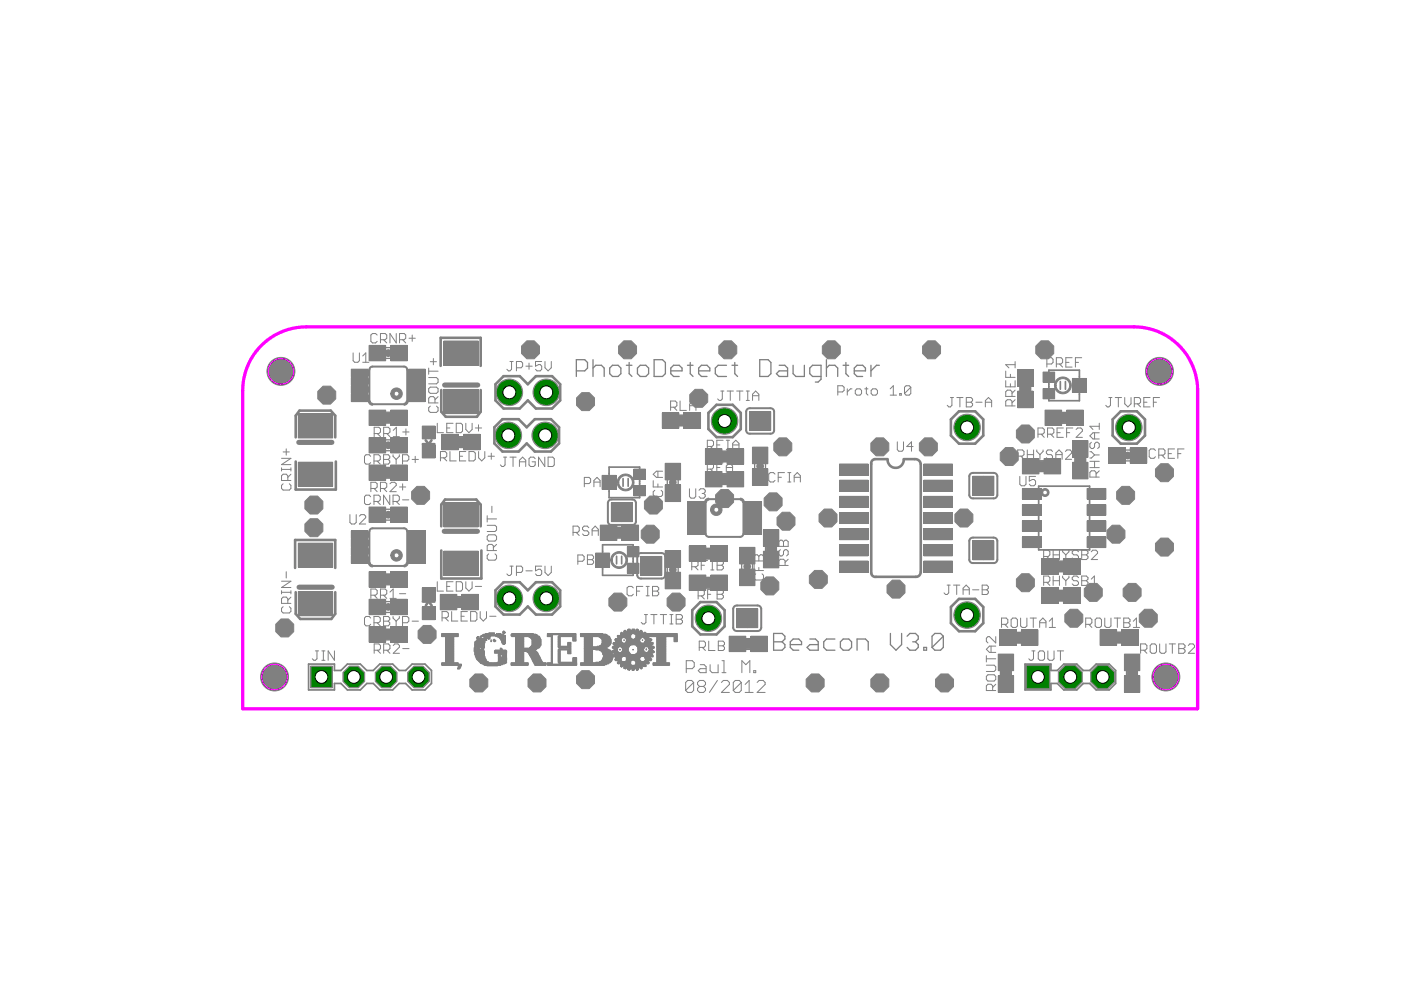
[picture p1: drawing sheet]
<svg xmlns="http://www.w3.org/2000/svg" width="297mm" height="210mm" viewBox="0 0 297 210" stroke-linecap="round" stroke-linejoin="round" font-family="sans-serif">
<g fill="#808080" stroke="#808080" stroke-width=".21">
<path d="M157 105.6l.6 .4 .2 .5h-.4l-.1-.3-.3-.2z" fill-rule="evenodd"/>
<path d="M149.6 106l.7-.4v.4l-.4 .2-.1 .3h-.4z" fill-rule="evenodd"/>
<path d="M150.9 107.4a1.22 1.22 0 0 1 1.9-.1 1.22 1.22 0 0 1-.5 1.9 1.22 1.22 0 0 1-1.7-1.1h.7a.53 .53 0 0 1 .8-.5 .53 .53 0 0 1 .1 .9 .53 .53 0 0 1-.8-.3l-.1-.1h-.7z" fill-rule="evenodd"/>
<path d="M78.1 119.3h.4l.2 .4 .3 .1v.4l-.7-.3z" fill-rule="evenodd"/>
<path d="M85.7 119.8l.3-.1 .1-.4h.5l-.2 .6-.4 .2-.3 .1z" fill-rule="evenodd"/>
<path d="M83.3 116.8a1.22 1.22 0 0 1 1.9 .4 1.22 1.22 0 0 1-.9 1.8 1.22 1.22 0 0 1-1.5-1.2h.7a.54 .54 0 0 1 .7-.6 .54 .54 0 0 1 .3 .9 .54 .54 0 0 1-.9-.2l-.1-.1h-.7l.3-.7z" fill-rule="evenodd"/>
<path d="M78.1 85h.4l.2 .4 .3 .1v.4l-.6-.2z" fill-rule="evenodd"/>
<path d="M86.1 85h.5l-.1 .4-.3 .3-.5 .2v-.4l.3-.1z" fill-rule="evenodd"/>
<path d="M83.3 82.5a1.23 1.23 0 0 1 1.9 .4 1.23 1.23 0 0 1-.8 1.8 1.23 1.23 0 0 1-1.6-1.2h.7a.54 .54 0 0 1 .7-.6 .54 .54 0 0 1 .3 .9 .54 .54 0 0 1-.9-.2l-.1-.1h-.7l.3-.7z" fill-rule="evenodd"/>
<path d="M220.9 103.9a.85 .85 0 0 1 1.4 0 .85 .85 0 0 1-.5 1.3 .85 .85 0 0 1-1.1-.8h.4a.5 .5 0 0 1 .6-.5 .5 .5 0 0 1 .2 .8 .5 .5 0 0 1-.8-.1v-.2h-.4z" fill-rule="evenodd"/>
<path d="M223.9 80.6a1.79 1.79 0 0 1 2.9 .1 1.79 1.79 0 0 1-.9 2.7 1.79 1.79 0 0 1-2.3-1.7h.3a1.45 1.45 0 0 1 2-1.3 1.45 1.45 0 0 1 .4 2.4 1.45 1.45 0 0 1-2.4-.8v-.3h-.3z" fill-rule="evenodd"/>
<path d="M131.2 101.2a1.79 1.79 0 0 1 2.9 .1 1.79 1.79 0 0 1-.9 2.7 1.79 1.79 0 0 1-2.3-1.7h.3a1.45 1.45 0 0 1 2.1-1.3 1.45 1.45 0 0 1 .3 2.4 1.45 1.45 0 0 1-2.4-.8v-.3h-.3z" fill-rule="evenodd"/>
<path d="M129.9 117.6a1.79 1.79 0 0 1 2.8 .1 1.79 1.79 0 0 1-.9 2.7 1.79 1.79 0 0 1-2.3-1.7h.3a1.44 1.44 0 0 1 2.1-1.3 1.44 1.44 0 0 1 .3 2.4 1.44 1.44 0 0 1-2.3-.7l-.1-.4h-.3z" fill-rule="evenodd"/>
<circle cx="58.2" cy="143.5" r="2.96"/>
<circle cx="247.2" cy="143.5" r="2.96"/>
<circle cx="245.8" cy="78.7" r="2.96"/>
<circle cx="59.6" cy="78.7" r="2.96"/>
<circle cx="153.6" cy="89.3" r="2.82"/>
<circle cx="150.2" cy="131.1" r="2.82"/>
<circle cx="205" cy="90.6" r="2.82"/>
<circle cx="205" cy="130.4" r="2.82"/>
<circle cx="239.3" cy="90.6" r="2.82"/>
<circle cx="115.8" cy="83.2" r="2.82"/>
<circle cx="108" cy="83.2" r="2.82"/>
<circle cx="115.8" cy="126.9" r="2.82"/>
<circle cx="108" cy="126.9" r="2.82"/>
<circle cx="107.8" cy="92.3" r="2.82"/>
<circle cx="115.6" cy="92.3" r="2.82"/>
</g>
<g fill="#808080" stroke="#808080" stroke-width=".21">
<path d="M145.8 106.4h3.5v1.6h-3.5z"/>
<path d="M145.8 108.1h3.5v1.6h-3.5z"/>
<path d="M145.8 109.9h3.5v1.6h-3.5z"/>
<path d="M145.8 111.7h3.5v1.6h-3.5z"/>
<path d="M157.9 111.7h3.6v1.6h-3.6z"/>
<path d="M157.9 109.9h3.6v1.6h-3.6z"/>
<path d="M157.9 108.1h3.6v1.6h-3.6z"/>
<path d="M157.9 106.4h3.6v1.6h-3.6z"/>
<path d="M178 98.4h6v2.3h-6z"/>
<path d="M178 101.8h6v2.3h-6z"/>
<path d="M178 105.2h6v2.4h-6z"/>
<path d="M178 108.7h6v2.3h-6z"/>
<path d="M178 112.1h6v2.3h-6z"/>
<path d="M178 115.5h6v2.4h-6z"/>
<path d="M178 119h6v2.3h-6z"/>
<path d="M195.9 119h6v2.3h-6z"/>
<path d="M195.9 115.5h6v2.4h-6z"/>
<path d="M195.9 112.1h6v2.3h-6z"/>
<path d="M195.9 108.7h6v2.3h-6z"/>
<path d="M195.9 105.2h6v2.4h-6z"/>
<path d="M195.9 101.8h6v2.3h-6z"/>
<path d="M195.9 98.4h6v2.3h-6z"/>
<path d="M86.6 117.8h3.5v1.6h-3.5z"/>
<path d="M86.6 116.1h3.5v1.6h-3.5z"/>
<path d="M86.6 114.3h3.5v1.6h-3.5z"/>
<path d="M86.6 112.6h3.5v1.6h-3.5z"/>
<path d="M74.5 112.6h3.5v1.6h-3.5z"/>
<path d="M74.5 114.3h3.5v1.6h-3.5z"/>
<path d="M74.5 116.1h3.5v1.6h-3.5z"/>
<path d="M74.5 117.8h3.5v1.6h-3.5z"/>
<path d="M78.3 73.2h3.5v3.3h-3.5z"/>
<path d="M82.8 73.2h3.6v3.3h-3.6z"/>
<path d="M63.2 98h7.3v5.1h-7.3z"/>
<path d="M63.2 87.7h7.3v5.2h-7.3z"/>
<path d="M82.8 92.8h3.6v3.2h-3.6z"/>
<path d="M78.3 92.8h3.5v3.2h-3.5z"/>
<path d="M86.6 83.5h3.5v1.7h-3.5z"/>
<path d="M86.6 81.8h3.5v1.6h-3.5z"/>
<path d="M86.6 80h3.5v1.6h-3.5z"/>
<path d="M86.6 78.3h3.5v1.6h-3.5z"/>
<path d="M74.5 78.3h3.5v1.6h-3.5z"/>
<path d="M74.5 80h3.5v1.6h-3.5z"/>
<path d="M74.5 81.8h3.5v1.6h-3.5z"/>
<path d="M74.5 83.5h3.5v1.7h-3.5z"/>
<path d="M78.3 87h3.5v3.2h-3.5z"/>
<path d="M82.8 87h3.6v3.2h-3.6z"/>
<path d="M82.8 98.6h3.6v3.3h-3.6z"/>
<path d="M78.3 98.6h3.5v3.3h-3.5z"/>
<path d="M94.1 72.3h7.3v5.1h-7.3z"/>
<path d="M94.1 82.6h7.3v5.1h-7.3z"/>
<path d="M63.2 115.2h7.3v5.1h-7.3z"/>
<path d="M63.2 125.4h7.3v5.2h-7.3z"/>
<path d="M78.3 107.5h3.5v3.3h-3.5z"/>
<path d="M82.8 107.5h3.6v3.3h-3.6z"/>
<path d="M82.8 127.1h3.6v3.2h-3.6z"/>
<path d="M78.3 127.1h3.5v3.2h-3.5z"/>
<path d="M78.3 121.2h3.5v3.3h-3.5z"/>
<path d="M82.8 121.2h3.6v3.3h-3.6z"/>
<path d="M82.8 132.9h3.6v3.2h-3.6z"/>
<path d="M78.3 132.9h3.5v3.2h-3.5z"/>
<path d="M94.1 116.9h7.3v5.1h-7.3z"/>
<path d="M94.1 106.6h7.3v5.1h-7.3z"/>
<path d="M149.6 100h3.5v3.2h-3.5z"/>
<path d="M154.2 100h3.5v3.2h-3.5z"/>
<path d="M141 102.8h3.3v3.5h-3.3z"/>
<path d="M141 98.2h3.3v3.5h-3.3z"/>
<path d="M149.6 95.2h3.5v3.2h-3.5z"/>
<path d="M154.2 95.2h3.5v3.2h-3.5z"/>
<path d="M159.5 99.4h3.3v3.5h-3.3z"/>
<path d="M159.5 94.8h3.3v3.5h-3.3z"/>
<path d="M150.7 121.9h3.5v3.3h-3.5z"/>
<path d="M146.1 121.9h3.5v3.3h-3.5z"/>
<path d="M156.8 120.6h3.3v3.6h-3.3z"/>
<path d="M156.8 116.1h3.3v3.5h-3.3z"/>
<path d="M150.7 115.7h3.5v3.3h-3.5z"/>
<path d="M146.1 115.7h3.5v3.3h-3.5z"/>
<path d="M141 121.3h3.3v3.5h-3.3z"/>
<path d="M141 116.8h3.3v3.5h-3.3z"/>
<path d="M158.9 87.3h2.3v3.9h-2.3z"/>
<path d="M161.2 87.3h2.2v3.9h-2.2z"/>
<path d="M156.2 129.1h2.2v4h-2.2z"/>
<path d="M158.4 129.1h2.3v4h-2.3z"/>
<path d="M206.2 101h2.3v4h-2.3z"/>
<path d="M208.5 101h2.2v4h-2.2z"/>
<path d="M206.2 114.7h2.3v4h-2.3z"/>
<path d="M208.5 114.7h2.2v4h-2.2z"/>
<path d="M230.5 103.6h4v2.2h-4z"/>
<path d="M230.5 107h4v2.2h-4z"/>
<path d="M230.5 110.4h4v2.3h-4z"/>
<path d="M230.5 113.9h4v2.2h-4z"/>
<path d="M216.8 113.9h3.9v2.2h-3.9z"/>
<path d="M216.8 110.4h3.9v2.3h-3.9z"/>
<path d="M216.8 107h3.9v2.2h-3.9z"/>
<path d="M216.8 103.6h3.9v2.2h-3.9z"/>
<path d="M227.4 98h3.3v3.5h-3.3z"/>
<path d="M227.4 93.4h3.3v3.5h-3.3z"/>
<path d="M216.8 97.2h3.5v3.3h-3.5z"/>
<path d="M221.4 97.2h3.5v3.3h-3.5z"/>
<path d="M225.5 124.7h3.5v3.2h-3.5z"/>
<path d="M220.9 124.7h3.5v3.2h-3.5z"/>
<path d="M220.9 118.5h3.5v3.3h-3.5z"/>
<path d="M225.5 118.5h3.5v3.3h-3.5z"/>
<path d="M215.8 82.9h3.2v3.5h-3.2z"/>
<path d="M215.8 78.4h3.2v3.5h-3.2z"/>
<path d="M226.2 87h3.5v3.2h-3.5z"/>
<path d="M221.6 87h3.5v3.2h-3.5z"/>
<path d="M227.4 80.2h2.9v3h-2.9z"/>
<path d="M221.1 82.4h2.5v2.2h-2.5z"/>
<path d="M221.1 78.9h2.5v2.1h-2.5z"/>
<path d="M216.6 133.6h3.5v3.2h-3.5z"/>
<path d="M212 133.6h3.5v3.2h-3.5z"/>
<path d="M211.6 143.3h3.3v3.5h-3.3z"/>
<path d="M211.6 138.7h3.3v3.5h-3.3z"/>
<path d="M233.2 133.6h3.5v3.2h-3.5z"/>
<path d="M237.8 133.6h3.5v3.2h-3.5z"/>
<path d="M238.4 143.3h3.3v3.5h-3.3z"/>
<path d="M238.4 138.7h3.3v3.5h-3.3z"/>
<path d="M217.5 141h5.1v5.1h-5.1z"/>
<path d="M65.8 141.2h4.7v4.6h-4.7z"/>
<path d="M127.7 100.8h2.9v3h-2.9z"/>
<path d="M134.4 99.5h2.4v2.1h-2.4z"/>
<path d="M134.4 103h2.4v2.1h-2.4z"/>
<path d="M126.3 117.3h2.9v2.9h-2.9z"/>
<path d="M133 115.9h2.5v2.2h-2.5z"/>
<path d="M133 119.4h2.5v2.2h-2.5z"/>
<path d="M89.5 94.4h2.7v2.7h-2.7z"/>
<path d="M89.5 90.3h2.7v2.7h-2.7z"/>
<path d="M98.3 92.1h3.5v3.3h-3.5z"/>
<path d="M93.7 92.1h3.5v3.3h-3.5z"/>
<path d="M89.5 124.6h2.7v2.7h-2.7z"/>
<path d="M89.5 128.7h2.7v2.7h-2.7z"/>
<path d="M93.3 126h3.6v3.3h-3.6z"/>
<path d="M97.9 126h3.6v3.3h-3.6z"/>
<path d="M127.3 111.3h3.5v3.3h-3.5z"/>
<path d="M131.9 111.3h3.5v3.3h-3.5z"/>
<path d="M161.9 116.9h3.2v3.5h-3.2z"/>
<path d="M161.9 112.3h3.2v3.5h-3.2z"/>
<path d="M138.1 118h2.2v4h-2.2z"/>
<path d="M135.8 118h2.3v4h-2.3z"/>
<path d="M129.6 106.6h2.3v4h-2.3z"/>
<path d="M131.8 106.6h2.3v4h-2.3z"/>
<path d="M159.2 134.9h3.5v3.3h-3.5z"/>
<path d="M154.6 134.9h3.5v3.3h-3.5z"/>
<path d="M140.4 87.5h3.5v3.3h-3.5z"/>
<path d="M145 87.5h3.5v3.3h-3.5z"/>
<path d="M235.1 95h3.5v3.2h-3.5z"/>
<path d="M239.6 95h3.5v3.2h-3.5z"/>
<path d="M81.7 87.5h1.2v2.1h-1.2z"/>
<path d="M81.7 99.2h1.2v2.1h-1.2z"/>
<path d="M81.7 121.8h1.2v2.1h-1.2z"/>
<path d="M81.7 133.5h1.2v2.1h-1.2z"/>
<path d="M153 100.6h1.2v2h-1.2z"/>
<path d="M153 95.8h1.2v2h-1.2z"/>
<path d="M149.6 122.5h1.2v2.1h-1.2z"/>
<path d="M149.6 116.3h1.2v2.1h-1.2z"/>
<path d="M228 96.9h2.1v1.2h-2.1z"/>
<path d="M220.2 97.8h1.2v2.1h-1.2z"/>
<path d="M224.3 125.2h1.3v2.1h-1.3z"/>
<path d="M224.3 119.1h1.3v2.1h-1.3z"/>
<path d="M216.4 81.8h2v1.2h-2z"/>
<path d="M225 87.5h1.2v2.1h-1.2z"/>
<path d="M215.4 134.2h1.2v2h-1.2z"/>
<path d="M212.2 142.1h2.1v1.3h-2.1z"/>
<path d="M236.7 134.2h1.2v2h-1.2z"/>
<path d="M239 142.1h2.1v1.3h-2.1z"/>
<path d="M97.1 92.7h1.3v2.1h-1.3z"/>
<path d="M96.8 126.6h1.2v2.1h-1.2z"/>
<path d="M130.7 111.9h1.3v2.1h-1.3z"/>
<path d="M162.5 115.7h2v1.3h-2z"/>
<path d="M158.1 135.5h1.2v2.1h-1.2z"/>
<path d="M143.8 88.1h1.3v2.1h-1.3z"/>
<path d="M147 106.6h2.4v1.1h-2.4z"/>
<path d="M147 108.4h2.4v1.1h-2.4z"/>
<path d="M147 110.2h2.4v1.1h-2.4z"/>
<path d="M147 111.9h2.4v1.1h-2.4z"/>
<path d="M157.8 111.9h2.4v1.1h-2.4z"/>
<path d="M157.8 110.2h2.4v1.1h-2.4z"/>
<path d="M157.8 108.4h2.4v1.1h-2.4z"/>
<path d="M157.8 106.6h2.4v1.1h-2.4z"/>
<path d="M179.9 98.9h3.9v1.3h-3.9z"/>
<path d="M179.9 102.3h3.9v1.4h-3.9z"/>
<path d="M179.9 105.7h3.9v1.4h-3.9z"/>
<path d="M179.9 109.2h3.9v1.3h-3.9z"/>
<path d="M179.9 112.6h3.9v1.3h-3.9z"/>
<path d="M179.9 116h3.9v1.4h-3.9z"/>
<path d="M179.9 119.4h3.9v1.4h-3.9z"/>
<path d="M196.1 98.9h4v1.3h-4z"/>
<path d="M196.1 102.3h4v1.4h-4z"/>
<path d="M196.1 105.7h4v1.4h-4z"/>
<path d="M196.1 109.2h4v1.3h-4z"/>
<path d="M196.1 112.6h4v1.3h-4z"/>
<path d="M196.1 116h4v1.4h-4z"/>
<path d="M196.1 119.4h4v1.4h-4z"/>
<path d="M86.5 118.1h2.4v1.1h-2.4z"/>
<path d="M86.5 116.3h2.4v1.1h-2.4z"/>
<path d="M86.5 114.6h2.4v1.1h-2.4z"/>
<path d="M86.5 112.8h2.4v1.1h-2.4z"/>
<path d="M75.7 112.8h2.4v1.1h-2.4z"/>
<path d="M75.7 114.6h2.4v1.1h-2.4z"/>
<path d="M75.7 116.3h2.4v1.1h-2.4z"/>
<path d="M75.7 118.1h2.4v1.1h-2.4z"/>
<path d="M80.1 73.6h1.3v2.5h-1.3z"/>
<path d="M83.2 73.6h1.4v2.5h-1.4z"/>
<path d="M83.2 93.1h1.4v2.6h-1.4z"/>
<path d="M80.1 93.1h1.3v2.6h-1.3z"/>
<path d="M86.5 83.8h2.4v1.1h-2.4z"/>
<path d="M86.5 82h2.4v1.1h-2.4z"/>
<path d="M86.5 80.3h2.4v1.1h-2.4z"/>
<path d="M86.5 78.5h2.4v1.1h-2.4z"/>
<path d="M75.7 78.5h2.4v1.1h-2.4z"/>
<path d="M75.7 80.3h2.4v1.1h-2.4z"/>
<path d="M75.7 82h2.4v1.1h-2.4z"/>
<path d="M75.7 83.8h2.4v1.1h-2.4z"/>
<path d="M80.1 87.3h1.3v2.6h-1.3z"/>
<path d="M83.2 87.3h1.4v2.6h-1.4z"/>
<path d="M83.2 99h1.4v2.5h-1.4z"/>
<path d="M80.1 99h1.3v2.5h-1.3z"/>
<path d="M80.1 107.8h1.3v2.6h-1.3z"/>
<path d="M83.2 107.8h1.4v2.6h-1.4z"/>
<path d="M83.2 127.4h1.4v2.6h-1.4z"/>
<path d="M80.1 127.4h1.3v2.6h-1.3z"/>
<path d="M80.1 121.6h1.3v2.5h-1.3z"/>
<path d="M83.2 121.6h1.4v2.5h-1.4z"/>
<path d="M83.2 133.2h1.4v2.6h-1.4z"/>
<path d="M80.1 133.2h1.3v2.6h-1.3z"/>
<path d="M151.4 100.3h1.3v2.6h-1.3z"/>
<path d="M154.5 100.3h1.4v2.6h-1.4z"/>
<path d="M141.4 103.2h2.5v1.3h-2.5z"/>
<path d="M141.4 100h2.5v1.4h-2.5z"/>
<path d="M151.4 95.5h1.3v2.6h-1.3z"/>
<path d="M154.5 95.5h1.4v2.6h-1.4z"/>
<path d="M159.9 99.8h2.6v1.3h-2.6z"/>
<path d="M159.9 96.6h2.6v1.4h-2.6z"/>
<path d="M151.1 122.3h1.4v2.5h-1.4z"/>
<path d="M148 122.3h1.3v2.5h-1.3z"/>
<path d="M157.1 121h2.6v1.4h-2.6z"/>
<path d="M157.1 117.9h2.6v1.3h-2.6z"/>
<path d="M151.1 116.1h1.4v2.6h-1.4z"/>
<path d="M148 116.1h1.3v2.6h-1.3z"/>
<path d="M141.4 121.7h2.5v1.4h-2.5z"/>
<path d="M141.4 118.6h2.5v1.3h-2.5z"/>
<path d="M153 88.6h1.3v1.3h-1.3z"/>
<path d="M149.5 130.4h1.4v1.4h-1.4z"/>
<path d="M227.8 98.4h2.5v1.4h-2.5z"/>
<path d="M227.8 95.2h2.5v1.4h-2.5z"/>
<path d="M218.5 97.6h1.4v2.5h-1.4z"/>
<path d="M221.7 97.6h1.4v2.5h-1.4z"/>
<path d="M225.8 125h1.4v2.6h-1.4z"/>
<path d="M222.7 125h1.3v2.6h-1.3z"/>
<path d="M222.7 118.8h1.3v2.6h-1.3z"/>
<path d="M225.8 118.8h1.4v2.6h-1.4z"/>
<path d="M216.1 83.3h2.6v1.4h-2.6z"/>
<path d="M216.1 80.2h2.6v1.3h-2.6z"/>
<path d="M226.5 87.3h1.4v2.6h-1.4z"/>
<path d="M223.4 87.3h1.3v2.6h-1.3z"/>
<path d="M216.9 133.9h1.4v2.6h-1.4z"/>
<path d="M213.8 133.9h1.3v2.6h-1.3z"/>
<path d="M212 143.7h2.6v1.3h-2.6z"/>
<path d="M212 140.5h2.6v1.4h-2.6z"/>
<path d="M235 133.9h1.4v2.6h-1.4z"/>
<path d="M238.2 133.9h1.3v2.6h-1.3z"/>
<path d="M238.7 143.7h2.6v1.3h-2.6z"/>
<path d="M238.7 140.5h2.6v1.4h-2.6z"/>
<path d="M204.4 90h1.3v1.3h-1.3z"/>
<path d="M204.4 129.7h1.3v1.4h-1.3z"/>
<path d="M238.7 90h1.3v1.3h-1.3z"/>
<path d="M98.7 92.4h1.3v2.6h-1.3z"/>
<path d="M95.5 92.4h1.4v2.6h-1.4z"/>
<path d="M95.1 126.3h1.4v2.6h-1.4z"/>
<path d="M98.3 126.3h1.3v2.6h-1.3z"/>
<path d="M129.1 111.7h1.3v2.5h-1.3z"/>
<path d="M132.2 111.7h1.4v2.5h-1.4z"/>
<path d="M162.2 117.3h2.6v1.3h-2.6z"/>
<path d="M162.2 114.1h2.6v1.4h-2.6z"/>
<path d="M114.6 82.4h1.5v1.6h-1.5z"/>
<path d="M107.7 82.4h1.6v1.6h-1.6z"/>
<path d="M114.6 126.1h1.5v1.6h-1.5z"/>
<path d="M107.7 126.1h1.6v1.6h-1.6z"/>
<path d="M107.5 91.5h1.5v1.6h-1.5z"/>
<path d="M114.3 91.5h1.6v1.6h-1.6z"/>
<path d="M159.6 135.3h1.3v2.5h-1.3z"/>
<path d="M156.4 135.3h1.4v2.5h-1.4z"/>
<path d="M142.2 87.9h1.4v2.5h-1.4z"/>
<path d="M145.4 87.9h1.3v2.5h-1.3z"/>
<path d="M236.8 95.3h1.4v2.6h-1.4z"/>
<path d="M240 95.3h1.3v2.6h-1.3z"/>
<path d="M133.3 142l.2 .1z"/>
<path d="M134 142h.4v.1h-.4z"/>
<path d="M135 142h.2v.1h-.2z"/>
<path d="M133.1 141.9h.5v.1h-.5z"/>
<path d="M134 141.9h.6v.1h-.6z"/>
<path d="M134.9 141.9h.5v.1h-.5z"/>
<path d="M97 141.7h.4v.2h-.4z"/>
<path d="M132.5 141.7l.2 .2z"/>
<path d="M133.1 141.7h.6v.2h-.6z"/>
<path d="M133.9 141.7h.7v.2h-.7z"/>
<path d="M134.8 141.7h.6v.2h-.6z"/>
<path d="M135.9 141.7l.1 .2z"/>
<path d="M97 141.6h.6v.1h-.6z"/>
<path d="M132.2 141.6h.6v.1h-.6z"/>
<path d="M133.1 141.6h2.3v.1h-2.3z"/>
<path d="M135.7 141.6h.5v.1h-.5z"/>
<path d="M97.2 141.5h.4v.1h-.4z"/>
<path d="M132.3 141.5h3.9v.1h-3.9z"/>
<path d="M97.2 141.3h.5v.2h-.5z"/>
<path d="M131.7 141.3l.1 .2z"/>
<path d="M132.3 141.3h3.9v.2h-3.9z"/>
<path d="M97.2 141.2h.5v.1h-.5z"/>
<path d="M131.6 141.2h.4v.1h-.4z"/>
<path d="M132.3 141.2h3.9v.1h-3.9z"/>
<path d="M136.4 141.2h.6v.1h-.6z"/>
<path d="M97.2 141.1h.6v.1h-.6z"/>
<path d="M103.2 141.1h2.3v.1h-2.3z"/>
<path d="M131.6 141.1h5.4v.1h-5.4z"/>
<path d="M93.6 140.9h4.2v.2h-4.2z"/>
<path d="M102.7 140.9h3.5v.2h-3.5z"/>
<path d="M108.4 140.9h3.6v.2h-3.6z"/>
<path d="M113.4 140.9h2.4v.2h-2.4z"/>
<path d="M116.1 140.9h6.2v.2h-6.2z"/>
<path d="M123.1 140.9h5.1v.2h-5.1z"/>
<path d="M131.6 140.9h2.3v.2h-2.3z"/>
<path d="M134.7 140.9h2.3v.2h-2.3z"/>
<path d="M138.5 140.9h3.5v.2h-3.5z"/>
<path d="M93.6 140.8h4.2v.1h-4.2z"/>
<path d="M102.4 140.8h1.4v.1h-1.4z"/>
<path d="M104 140.8h2.6v.1h-2.6z"/>
<path d="M108.4 140.8h3.6v.1h-3.6z"/>
<path d="M113.4 140.8h2.4v.1h-2.4z"/>
<path d="M116.1 140.8h6.2v.1h-6.2z"/>
<path d="M123.1 140.8h5.5v.1h-5.5z"/>
<path d="M131.6 140.8h2.1v.1h-2.1z"/>
<path d="M134.7 140.8h2.1v.1h-2.1z"/>
<path d="M138.5 140.8h3.5v.1h-3.5z"/>
<path d="M93.6 140.7h3.6v.1h-3.6z"/>
<path d="M102.2 140.7h4.8v.1h-4.8z"/>
<path d="M108.4 140.7h3.6v.1h-3.6z"/>
<path d="M113.2 140.7h2.6v.1h-2.6z"/>
<path d="M116 140.7h1.1v.1h-1.1z"/>
<path d="M121.9 140.7h.4v.1h-.4z"/>
<path d="M123.1 140.7h5.9v.1h-5.9z"/>
<path d="M131 140.7h.3v.1h-.3z"/>
<path d="M131.6 140.7h2.1v.1h-2.1z"/>
<path d="M134.8 140.7h2.2v.1h-2.2z"/>
<path d="M137.1 140.7h.4v.1h-.4z"/>
<path d="M138.5 140.7h3.5v.1h-3.5z"/>
<path d="M93.6 140.5h3.6v.2h-3.6z"/>
<path d="M101.9 140.5h2.6v.2h-2.6z"/>
<path d="M104.6 140.5h2.7v.2h-2.7z"/>
<path d="M108.4 140.5h3.6v.2h-3.6z"/>
<path d="M113.2 140.5h2.6v.2h-2.6z"/>
<path d="M116 140.5h1.1v.2h-1.1z"/>
<path d="M118.5 140.5h3.2v.2h-3.2z"/>
<path d="M121.9 140.5h.4v.2h-.4z"/>
<path d="M123.1 140.5h6v.2h-6z"/>
<path d="M130.9 140.5h2.7v.2h-2.7z"/>
<path d="M134.8 140.5h2.8v.2h-2.8z"/>
<path d="M138.5 140.5h3.5v.2h-3.5z"/>
<path d="M94.5 140.4h1.7v.1h-1.7z"/>
<path d="M101.7 140.4h2v.1h-2z"/>
<path d="M105.4 140.4h2v.1h-2z"/>
<path d="M109.3 140.4h1.7v.1h-1.7z"/>
<path d="M113.1 140.4h2v.1h-2z"/>
<path d="M116.9 140.4h.2v.1h-.2z"/>
<path d="M118.4 140.4h3.9v.1h-3.9z"/>
<path d="M123.9 140.4h1.7v.1h-1.7z"/>
<path d="M126.3 140.4h3.1v.1h-3.1z"/>
<path d="M130.9 140.4h2.8v.1h-2.8z"/>
<path d="M134.8 140.4h2.8v.1h-2.8z"/>
<path d="M139.3 140.4h1.9v.1h-1.9z"/>
<path d="M94.5 140.3h1.7v.1h-1.7z"/>
<path d="M101.6 140.3h1.9v.1h-1.9z"/>
<path d="M105.7 140.3h1.7v.1h-1.7z"/>
<path d="M109.3 140.3h1.7v.1h-1.7z"/>
<path d="M113.1 140.3h1.9v.1h-1.9z"/>
<path d="M116.9 140.3h.2v.1h-.2z"/>
<path d="M118.3 140.3h.5v.1h-.5z"/>
<path d="M121.5 140.3h.8v.1h-.8z"/>
<path d="M123.9 140.3h1.7v.1h-1.7z"/>
<path d="M127.1 140.3h2.4v.1h-2.4z"/>
<path d="M131 140.3h2.7v.1h-2.7z"/>
<path d="M134.8 140.3h2.7v.1h-2.7z"/>
<path d="M139.3 140.3h1.9v.1h-1.9z"/>
<path d="M94.5 140.1h1.7v.2h-1.7z"/>
<path d="M101.5 140.1h1.7v.2h-1.7z"/>
<path d="M105.7 140.1h1.7v.2h-1.7z"/>
<path d="M109.3 140.1h1.7v.2h-1.7z"/>
<path d="M112.9 140.1h2v.2h-2z"/>
<path d="M116.9 140.1h.2v.2h-.2z"/>
<path d="M118.3 140.1h.5v.2h-.5z"/>
<path d="M121.5 140.1h.8v.2h-.8z"/>
<path d="M123.9 140.1h1.7v.2h-1.7z"/>
<path d="M127.4 140.1h2.3v.2h-2.3z"/>
<path d="M131 140.1h.8v.2h-.8z"/>
<path d="M132.7 140.1h1.1v.2h-1.1z"/>
<path d="M134.7 140.1h1.2v.2h-1.2z"/>
<path d="M136.6 140.1h.9v.2h-.9z"/>
<path d="M139.3 140.1h1.9v.2h-1.9z"/>
<path d="M94.5 140h1.7v.1h-1.7z"/>
<path d="M101.3 140h1.8v.1h-1.8z"/>
<path d="M105.7 140h1.7v.1h-1.7z"/>
<path d="M109.3 140h1.7v.1h-1.7z"/>
<path d="M112.9 140h2v.1h-2z"/>
<path d="M116.9 140h.2v.1h-.2z"/>
<path d="M118.3 140h.5v.1h-.5z"/>
<path d="M121.5 140h.8v.1h-.8z"/>
<path d="M123.9 140h1.7v.1h-1.7z"/>
<path d="M127.5 140h2.2v.1h-2.2z"/>
<path d="M130.5 140h.3v.1h-.3z"/>
<path d="M130.9 140h.8v.1h-.8z"/>
<path d="M132.8 140h1.1v.1h-1.1z"/>
<path d="M134.5 140h1.3v.1h-1.3z"/>
<path d="M136.7 140h.8v.1h-.8z"/>
<path d="M137.6 140h.5v.1h-.5z"/>
<path d="M139.3 140h1.9v.1h-1.9z"/>
<path d="M94.5 139.8h1.7v.2h-1.7z"/>
<path d="M101.2 139.8h1.9v.2h-1.9z"/>
<path d="M105.7 139.8h.5v.2h-.5z"/>
<path d="M106.3 139.8h1.1v.2h-1.1z"/>
<path d="M109.3 139.8h1.7v.2h-1.7z"/>
<path d="M112.8 139.8h1.9v.2h-1.9z"/>
<path d="M116.9 139.8h.2v.2h-.2z"/>
<path d="M118.3 139.8h.5v.2h-.5z"/>
<path d="M121.5 139.8h.8v.2h-.8z"/>
<path d="M123.9 139.8h1.7v.2h-1.7z"/>
<path d="M127.7 139.8h2.1v.2h-2.1z"/>
<path d="M130.4 139.8h1.3v.2h-1.3z"/>
<path d="M132.8 139.8h2.8v.2h-2.8z"/>
<path d="M136.8 139.8h1.3v.2h-1.3z"/>
<path d="M139.3 139.8h1.9v.2h-1.9z"/>
<path d="M94.5 139.7h1.7v.1h-1.7z"/>
<path d="M101.1 139.7h1.9v.1h-1.9z"/>
<path d="M105.7 139.7h.5v.1h-.5z"/>
<path d="M106.3 139.7h1.1v.1h-1.1z"/>
<path d="M109.3 139.7h1.7v.1h-1.7z"/>
<path d="M112.8 139.7h1.9v.1h-1.9z"/>
<path d="M116.9 139.7h.2v.1h-.2z"/>
<path d="M118.3 139.7h.5v.1h-.5z"/>
<path d="M121.5 139.7h.8v.1h-.8z"/>
<path d="M123.9 139.7h1.7v.1h-1.7z"/>
<path d="M127.8 139.7h2v.1h-2z"/>
<path d="M130.4 139.7h1.3v.1h-1.3z"/>
<path d="M132.8 139.7h2.8v.1h-2.8z"/>
<path d="M136.8 139.7h1.4v.1h-1.4z"/>
<path d="M139.3 139.7h1.9v.1h-1.9z"/>
<path d="M94.5 139.6h1.7v.1h-1.7z"/>
<path d="M101.1 139.6h1.9v.1h-1.9z"/>
<path d="M105.7 139.6h.5v.1h-.5z"/>
<path d="M106.3 139.6h1.1v.1h-1.1z"/>
<path d="M109.3 139.6h1.7v.1h-1.7z"/>
<path d="M112.7 139.6h1.9v.1h-1.9z"/>
<path d="M116.9 139.6h.2v.1h-.2z"/>
<path d="M118.3 139.6h.5v.1h-.5z"/>
<path d="M121.5 139.6h.8v.1h-.8z"/>
<path d="M123.9 139.6h1.7v.1h-1.7z"/>
<path d="M127.8 139.6h2v.1h-2z"/>
<path d="M130.5 139.6h1.2v.1h-1.2z"/>
<path d="M132.8 139.6h2.8v.1h-2.8z"/>
<path d="M136.8 139.6h1.3v.1h-1.3z"/>
<path d="M139.3 139.6h1.9v.1h-1.9z"/>
<path d="M94.5 139.4h1.7v.2h-1.7z"/>
<path d="M100.9 139.4h1.9v.2h-1.9z"/>
<path d="M105.7 139.4h.5v.2h-.5z"/>
<path d="M106.3 139.4h1.1v.2h-1.1z"/>
<path d="M109.3 139.4h1.7v.2h-1.7z"/>
<path d="M112.7 139.4h1.9v.2h-1.9z"/>
<path d="M116.9 139.4h.2v.2h-.2z"/>
<path d="M118.3 139.4h.5v.2h-.5z"/>
<path d="M121.5 139.4h.8v.2h-.8z"/>
<path d="M123.9 139.4h1.7v.2h-1.7z"/>
<path d="M127.8 139.4h2.2v.2h-2.2z"/>
<path d="M130.6 139.4h1.1v.2h-1.1z"/>
<path d="M132.8 139.4h2.8v.2h-2.8z"/>
<path d="M136.7 139.4h1.2v.2h-1.2z"/>
<path d="M139.3 139.4h1.9v.2h-1.9z"/>
<path d="M94.5 139.3h1.7v.1h-1.7z"/>
<path d="M100.9 139.3h1.9v.1h-1.9z"/>
<path d="M105.7 139.3h.5v.1h-.5z"/>
<path d="M106.5 139.3h.9v.1h-.9z"/>
<path d="M109.3 139.3h1.7v.1h-1.7z"/>
<path d="M112.5 139.3h1.9v.1h-1.9z"/>
<path d="M116.9 139.3h.2v.1h-.2z"/>
<path d="M118.3 139.3h.5v.1h-.5z"/>
<path d="M123.9 139.3h1.7v.1h-1.7z"/>
<path d="M127.9 139.3h2.1v.1h-2.1z"/>
<path d="M130.5 139.3h1.3v.1h-1.3z"/>
<path d="M132.8 139.3h3v.1h-3z"/>
<path d="M136.7 139.3h1.2v.1h-1.2z"/>
<path d="M139.3 139.3h1.9v.1h-1.9z"/>
<path d="M94.5 139.2h1.7v.1h-1.7z"/>
<path d="M100.8 139.2h2v.1h-2z"/>
<path d="M105.7 139.2h.5v.1h-.5z"/>
<path d="M106.5 139.2h.9v.1h-.9z"/>
<path d="M109.3 139.2h1.7v.1h-1.7z"/>
<path d="M112.5 139.2h1.9v.1h-1.9z"/>
<path d="M116.9 139.2h.2v.1h-.2z"/>
<path d="M118.3 139.2h.5v.1h-.5z"/>
<path d="M123.9 139.2h1.7v.1h-1.7z"/>
<path d="M127.9 139.2h2.1v.1h-2.1z"/>
<path d="M130.1 139.2h1.9v.1h-1.9z"/>
<path d="M132.7 139.2h3.2v.1h-3.2z"/>
<path d="M136.6 139.2h1.9v.1h-1.9z"/>
<path d="M139.3 139.2h1.9v.1h-1.9z"/>
<path d="M94.5 139h1.7v.2h-1.7z"/>
<path d="M100.8 139h1.9v.2h-1.9z"/>
<path d="M105.6 139h.5v.2h-.5z"/>
<path d="M106.5 139h.9v.2h-.9z"/>
<path d="M109.3 139h1.7v.2h-1.7z"/>
<path d="M112.4 139h1.9v.2h-1.9z"/>
<path d="M116.9 139h.2v.2h-.2z"/>
<path d="M118.3 139h.5v.2h-.5z"/>
<path d="M123.9 139h1.7v.2h-1.7z"/>
<path d="M127.9 139h10.6v.2h-10.6z"/>
<path d="M139.3 139h1.9v.2h-1.9z"/>
<path d="M94.5 138.9h1.7v.1h-1.7z"/>
<path d="M100.8 138.9h1.9v.1h-1.9z"/>
<path d="M105.6 138.9h.5v.1h-.5z"/>
<path d="M106.5 138.9h.9v.1h-.9z"/>
<path d="M109.3 138.9h1.7v.1h-1.7z"/>
<path d="M112.3 138.9h2v.1h-2z"/>
<path d="M116.9 138.9h.2v.1h-.2z"/>
<path d="M118.3 138.9h.5v.1h-.5z"/>
<path d="M123.9 138.9h1.7v.1h-1.7z"/>
<path d="M127.9 138.9h10.6v.1h-10.6z"/>
<path d="M139.3 138.9h1.9v.1h-1.9z"/>
<path d="M94.5 138.8h1.7v.1h-1.7z"/>
<path d="M100.7 138.8h2v.1h-2z"/>
<path d="M105.6 138.8h.5v.1h-.5z"/>
<path d="M106.5 138.8h.9v.1h-.9z"/>
<path d="M109.3 138.8h1.7v.1h-1.7z"/>
<path d="M112.3 138.8h1.9v.1h-1.9z"/>
<path d="M116.9 138.8h.2v.1h-.2z"/>
<path d="M118.3 138.8h.5v.1h-.5z"/>
<path d="M123.9 138.8h1.7v.1h-1.7z"/>
<path d="M127.9 138.8h2.1v.1h-2.1z"/>
<path d="M130.1 138.8h8.2v.1h-8.2z"/>
<path d="M139.3 138.8h1.9v.1h-1.9z"/>
<path d="M94.5 138.6h1.7v.2h-1.7z"/>
<path d="M100.7 138.6h2v.2h-2z"/>
<path d="M105.7 138.6h1.7v.2h-1.7z"/>
<path d="M109.3 138.6h1.7v.2h-1.7z"/>
<path d="M112.1 138.6h2.1v.2h-2.1z"/>
<path d="M116.9 138.6h.2v.2h-.2z"/>
<path d="M118.3 138.6h.5v.2h-.5z"/>
<path d="M123.9 138.6h1.7v.2h-1.7z"/>
<path d="M127.8 138.6h2v.2h-2z"/>
<path d="M130.2 138.6h3.5v.2h-3.5z"/>
<path d="M134.7 138.6h3.5v.2h-3.5z"/>
<path d="M139.3 138.6h1.9v.2h-1.9z"/>
<path d="M94.5 138.5h1.7v.1h-1.7z"/>
<path d="M100.7 138.5h2v.1h-2z"/>
<path d="M105.7 138.5h1.7v.1h-1.7z"/>
<path d="M109.3 138.5h1.7v.1h-1.7z"/>
<path d="M112.1 138.5h1.9v.1h-1.9z"/>
<path d="M116.9 138.5h.2v.1h-.2z"/>
<path d="M118.3 138.5h.5v.1h-.5z"/>
<path d="M120.4 138.5h.7v.1h-.7z"/>
<path d="M123.9 138.5h1.7v.1h-1.7z"/>
<path d="M127.8 138.5h2v.1h-2z"/>
<path d="M130.2 138.5h3.4v.1h-3.4z"/>
<path d="M134.9 138.5h3.3v.1h-3.3z"/>
<path d="M139.3 138.5h1.9v.1h-1.9z"/>
<path d="M94.5 138.4h1.7v.1h-1.7z"/>
<path d="M100.7 138.4h2v.1h-2z"/>
<path d="M104.8 138.4h2.6v.1h-2.6z"/>
<path d="M109.3 138.4h1.7v.1h-1.7z"/>
<path d="M112 138.4h2v.1h-2z"/>
<path d="M116.9 138.4h.2v.1h-.2z"/>
<path d="M118.3 138.4h.5v.1h-.5z"/>
<path d="M120.4 138.4h.7v.1h-.7z"/>
<path d="M123.9 138.4h1.7v.1h-1.7z"/>
<path d="M127.8 138.4h2v.1h-2z"/>
<path d="M130.1 138.4h3.4v.1h-3.4z"/>
<path d="M135.1 138.4h3.4v.1h-3.4z"/>
<path d="M139.3 138.4h1.9v.1h-1.9z"/>
<path d="M94.5 138.2h1.7v.1h-1.7z"/>
<path d="M100.7 138.2h2v.1h-2z"/>
<path d="M104.8 138.2h2.6v.1h-2.6z"/>
<path d="M109.3 138.2h1.7v.1h-1.7z"/>
<path d="M111.9 138.2h2v.1h-2z"/>
<path d="M116.9 138.2h.2v.1h-.2z"/>
<path d="M118.3 138.2h.5v.1h-.5z"/>
<path d="M120.4 138.2h.2v.1h-.2z"/>
<path d="M120.8 138.2h.2v.1h-.2z"/>
<path d="M123.9 138.2h1.7v.1h-1.7z"/>
<path d="M127.7 138.2h2v.1h-2z"/>
<path d="M129.8 138.2h1.4v.1h-1.4z"/>
<path d="M131.7 138.2h1.6v.1h-1.6z"/>
<path d="M135.2 138.2h1.6v.1h-1.6z"/>
<path d="M137.2 138.2h1.5v.1h-1.5z"/>
<path d="M139.3 138.2h1.9v.1h-1.9z"/>
<path d="M94.5 138.1h1.7v.1h-1.7z"/>
<path d="M100.5 138.1h2.2v.1h-2.2z"/>
<path d="M104.8 138.1h1.4v.1h-1.4z"/>
<path d="M106.3 138.1h1.1v.1h-1.1z"/>
<path d="M109.3 138.1h1.7v.1h-1.7z"/>
<path d="M111.6 138.1h2.1v.1h-2.1z"/>
<path d="M116.9 138.1h.2v.1h-.2z"/>
<path d="M118.3 138.1h.5v.1h-.5z"/>
<path d="M120.4 138.1h.2v.1h-.2z"/>
<path d="M120.8 138.1h.2v.1h-.2z"/>
<path d="M123.9 138.1h1.7v.1h-1.7z"/>
<path d="M127.5 138.1h2.2v.1h-2.2z"/>
<path d="M129.8 138.1h1.2v.1h-1.2z"/>
<path d="M131.8 138.1h1.5v.1h-1.5z"/>
<path d="M135.2 138.1h1.4v.1h-1.4z"/>
<path d="M137.5 138.1h1.2v.1h-1.2z"/>
<path d="M139.3 138.1h1.9v.1h-1.9z"/>
<path d="M94.5 138h1.7v.1h-1.7z"/>
<path d="M100.5 138h.3v.1h-.3z"/>
<path d="M101.1 138h.6v.1h-.6z"/>
<path d="M101.9 138h.8v.1h-.8z"/>
<path d="M104.8 138h2.6v.1h-2.6z"/>
<path d="M109.3 138h4.3v.1h-4.3z"/>
<path d="M116.9 138h.2v.1h-.2z"/>
<path d="M118.3 138h.5v.1h-.5z"/>
<path d="M120.4 138h.2v.1h-.2z"/>
<path d="M120.8 138h.2v.1h-.2z"/>
<path d="M123.9 138h1.7v.1h-1.7z"/>
<path d="M127.4 138h2.2v.1h-2.2z"/>
<path d="M129.8 138h1.1v.1h-1.1z"/>
<path d="M132 138h1.2v.1h-1.2z"/>
<path d="M135.2 138h1.4v.1h-1.4z"/>
<path d="M137.5 138h1.1v.1h-1.1z"/>
<path d="M139.3 138h1.9v.1h-1.9z"/>
<path d="M94.5 137.8h1.7v.1h-1.7z"/>
<path d="M100.5 137.8h.4v.1h-.4z"/>
<path d="M101.1 137.8h.6v.1h-.6z"/>
<path d="M101.9 137.8h.7v.1h-.7z"/>
<path d="M105 137.8h2.3v.1h-2.3z"/>
<path d="M109.3 137.8h4.1v.1h-4.1z"/>
<path d="M116.9 137.8h.2v.1h-.2z"/>
<path d="M118.3 137.8h.5v.1h-.5z"/>
<path d="M120.4 137.8h.2v.1h-.2z"/>
<path d="M120.8 137.8h.2v.1h-.2z"/>
<path d="M123.9 137.8h1.7v.1h-1.7z"/>
<path d="M127.1 137.8h2.3v.1h-2.3z"/>
<path d="M130.1 137.8h.8v.1h-.8z"/>
<path d="M132 137.8h1.2v.1h-1.2z"/>
<path d="M135.3 137.8h1.1v.1h-1.1z"/>
<path d="M137.6 137.8h.7v.1h-.7z"/>
<path d="M139.3 137.8h1.9v.1h-1.9z"/>
<path d="M94.5 137.7h1.7v.1h-1.7z"/>
<path d="M100.5 137.7h.3v.1h-.3z"/>
<path d="M101.1 137.7h.5v.1h-.5z"/>
<path d="M101.9 137.7h.7v.1h-.7z"/>
<path d="M106.1 137.7l.1 .1z"/>
<path d="M106.3 137.7l.2 .1z"/>
<path d="M109.3 137.7h4.1v.1h-4.1z"/>
<path d="M116.9 137.7h.2v.1h-.2z"/>
<path d="M118.3 137.7h2.3v.1h-2.3z"/>
<path d="M120.8 137.7h.2v.1h-.2z"/>
<path d="M123.9 137.7h1.7v.1h-1.7z"/>
<path d="M126.3 137.7h2.8v.1h-2.8z"/>
<path d="M130.2 137.7h.7v.1h-.7z"/>
<path d="M131.3 137.7h.3v.1h-.3z"/>
<path d="M132 137.7h1.2v.1h-1.2z"/>
<path d="M134.2 137.7l.1 .1z"/>
<path d="M135.2 137.7h1.2v.1h-1.2z"/>
<path d="M137 137.7l.1 .1z"/>
<path d="M137.6 137.7h.7v.1h-.7z"/>
<path d="M139.3 137.7h1.9v.1h-1.9z"/>
<path d="M94.5 137.6h1.7v.1h-1.7z"/>
<path d="M100.5 137.6h.3v.1h-.3z"/>
<path d="M101.1 137.6h.5v.1h-.5z"/>
<path d="M102 137.6h.6v.1h-.6z"/>
<path d="M106.1 137.6h.4v.1h-.4z"/>
<path d="M109.3 137.6h4.4v.1h-4.4z"/>
<path d="M116.9 137.6h.2v.1h-.2z"/>
<path d="M118.5 137.6h2.1v.1h-2.1z"/>
<path d="M120.8 137.6h.2v.1h-.2z"/>
<path d="M123.9 137.6h5v.1h-5z"/>
<path d="M130.2 137.6h.7v.1h-.7z"/>
<path d="M132 137.6h1.2v.1h-1.2z"/>
<path d="M135.3 137.6h1.1v.1h-1.1z"/>
<path d="M137 137.6l.1 .1z"/>
<path d="M137.6 137.6h.7v.1h-.7z"/>
<path d="M139.3 137.6h1.9v.1h-1.9z"/>
<path d="M94.5 137.4h1.7v.1h-1.7z"/>
<path d="M100.5 137.4h.3v.1h-.3z"/>
<path d="M101.1 137.4h.5v.1h-.5z"/>
<path d="M102 137.4h.6v.1h-.6z"/>
<path d="M106.1 137.4h.2v.1h-.2z"/>
<path d="M109.3 137.4h4.7v.1h-4.7z"/>
<path d="M116.9 137.4h.2v.1h-.2z"/>
<path d="M120.8 137.4h.2v.1h-.2z"/>
<path d="M123.9 137.4h4.7v.1h-4.7z"/>
<path d="M130 137.4h.9v.1h-.9z"/>
<path d="M132 137.4h1.2v.1h-1.2z"/>
<path d="M135.2 137.4h1.4v.1h-1.4z"/>
<path d="M137.5 137.4h1.1v.1h-1.1z"/>
<path d="M139.3 137.4h1.9v.1h-1.9z"/>
<path d="M94.5 137.3h1.7v.1h-1.7z"/>
<path d="M100.5 137.3h.3v.1h-.3z"/>
<path d="M101.1 137.3h.5v.1h-.5z"/>
<path d="M102 137.3h.7v.1h-.7z"/>
<path d="M109.3 137.3h1.7v.1h-1.7z"/>
<path d="M112.3 137.3h2v.1h-2z"/>
<path d="M116.9 137.3h.2v.1h-.2z"/>
<path d="M118.5 137.3h2.1v.1h-2.1z"/>
<path d="M120.8 137.3h.2v.1h-.2z"/>
<path d="M123.9 137.3h4.4v.1h-4.4z"/>
<path d="M129.8 137.3h1.2v.1h-1.2z"/>
<path d="M131.8 137.3h1.4v.1h-1.4z"/>
<path d="M135.2 137.3h1.4v.1h-1.4z"/>
<path d="M137.5 137.3h1.2v.1h-1.2z"/>
<path d="M139.3 137.3h1.9v.1h-1.9z"/>
<path d="M94.5 137.1h1.7v.2h-1.7z"/>
<path d="M100.7 137.1l.1 .2z"/>
<path d="M101.1 137.1h.5v.2h-.5z"/>
<path d="M101.9 137.1h.8v.2h-.8z"/>
<path d="M109.3 137.1h1.7v.2h-1.7z"/>
<path d="M112.4 137.1h2v.2h-2z"/>
<path d="M116.9 137.1h.2v.2h-.2z"/>
<path d="M118.3 137.1h2.3v.2h-2.3z"/>
<path d="M120.8 137.1h.2v.2h-.2z"/>
<path d="M123.9 137.1h4.9v.2h-4.9z"/>
<path d="M129.8 137.1h1.4v.2h-1.4z"/>
<path d="M131.7 137.1h1.6v.2h-1.6z"/>
<path d="M135.2 137.1h1.5v.2h-1.5z"/>
<path d="M137.4 137.1h1.3v.2h-1.3z"/>
<path d="M139.3 137.1h1.9v.2h-1.9z"/>
<path d="M94.5 137h1.7v.1h-1.7z"/>
<path d="M100.7 137h2v.1h-2z"/>
<path d="M109.3 137h1.7v.1h-1.7z"/>
<path d="M112.5 137h1.9v.1h-1.9z"/>
<path d="M116.9 137h.2v.1h-.2z"/>
<path d="M118.3 137h2.3v.1h-2.3z"/>
<path d="M120.8 137h.2v.1h-.2z"/>
<path d="M123.9 137h1.7v.1h-1.7z"/>
<path d="M126.6 137h2.4v.1h-2.4z"/>
<path d="M130 137h3.5v.1h-3.5z"/>
<path d="M135.1 137h3.5v.1h-3.5z"/>
<path d="M139.3 137h1.9v.1h-1.9z"/>
<path d="M94.5 136.9h1.7v.1h-1.7z"/>
<path d="M100.6 136.9h1.1v.1h-1.1z"/>
<path d="M101.9 136.9h.8v.1h-.8z"/>
<path d="M109.3 136.9h1.7v.1h-1.7z"/>
<path d="M112.7 136.9h1.9v.1h-1.9z"/>
<path d="M116.9 136.9h.2v.1h-.2z"/>
<path d="M118.3 136.9h.5v.1h-.5z"/>
<path d="M120.4 136.9h.2v.1h-.2z"/>
<path d="M120.8 136.9h.2v.1h-.2z"/>
<path d="M123.9 136.9h1.7v.1h-1.7z"/>
<path d="M127.1 136.9h2.1v.1h-2.1z"/>
<path d="M130.2 136.9h3.3v.1h-3.3z"/>
<path d="M134.9 136.9h3.3v.1h-3.3z"/>
<path d="M139.3 136.9h1.9v.1h-1.9z"/>
<path d="M94.5 136.7h1.7v.2h-1.7z"/>
<path d="M100.7 136.7l.1 .2z"/>
<path d="M101.1 136.7h.6v.2h-.6z"/>
<path d="M101.9 136.7h.8v.2h-.8z"/>
<path d="M109.3 136.7h1.7v.2h-1.7z"/>
<path d="M112.8 136.7h1.9v.2h-1.9z"/>
<path d="M116.9 136.7h.2v.2h-.2z"/>
<path d="M118.3 136.7h.5v.2h-.5z"/>
<path d="M120.4 136.7h.2v.2h-.2z"/>
<path d="M120.8 136.7h.2v.2h-.2z"/>
<path d="M123.9 136.7h1.7v.2h-1.7z"/>
<path d="M127.4 136.7h1.9v.2h-1.9z"/>
<path d="M130.4 136.7h3.4v.2h-3.4z"/>
<path d="M134.8 136.7h3.4v.2h-3.4z"/>
<path d="M139.3 136.7h1.9v.2h-1.9z"/>
<path d="M94.5 136.6h1.7v.1h-1.7z"/>
<path d="M100.6 136.6h1.1v.1h-1.1z"/>
<path d="M101.9 136.6h.8v.1h-.8z"/>
<path d="M109.3 136.6h1.7v.1h-1.7z"/>
<path d="M112.8 136.6h1.9v.1h-1.9z"/>
<path d="M116.9 136.6h.2v.1h-.2z"/>
<path d="M118.3 136.6h.5v.1h-.5z"/>
<path d="M120.4 136.6h.2v.1h-.2z"/>
<path d="M120.8 136.6h.2v.1h-.2z"/>
<path d="M123.9 136.6h1.7v.1h-1.7z"/>
<path d="M127.5 136.6h1.9v.1h-1.9z"/>
<path d="M130.1 136.6h4.2v.1h-4.2z"/>
<path d="M134.4 136.6h3.9v.1h-3.9z"/>
<path d="M139.3 136.6h1.9v.1h-1.9z"/>
<path d="M94.5 136.5h1.7v.1h-1.7z"/>
<path d="M100.7 136.5h2v.1h-2z"/>
<path d="M106.6 136.5h.4v.1h-.4z"/>
<path d="M109.3 136.5h1.7v.1h-1.7z"/>
<path d="M112.8 136.5h1.9v.1h-1.9z"/>
<path d="M116.9 136.5h.2v.1h-.2z"/>
<path d="M118.3 136.5h.5v.1h-.5z"/>
<path d="M120.4 136.5h.2v.1h-.2z"/>
<path d="M120.8 136.5h.2v.1h-.2z"/>
<path d="M123.9 136.5h1.7v.1h-1.7z"/>
<path d="M127.5 136.5h1.9v.1h-1.9z"/>
<path d="M130 136.5h8.5v.1h-8.5z"/>
<path d="M139.3 136.5h1.9v.1h-1.9z"/>
<path d="M94.5 136.3h1.7v.2h-1.7z"/>
<path d="M100.7 136.3h2v.2h-2z"/>
<path d="M106.5 136.3h.6v.2h-.6z"/>
<path d="M109.3 136.3h1.7v.2h-1.7z"/>
<path d="M112.8 136.3h1.9v.2h-1.9z"/>
<path d="M116.9 136.3h.2v.2h-.2z"/>
<path d="M118.3 136.3h.5v.2h-.5z"/>
<path d="M120.4 136.3h.7v.2h-.7z"/>
<path d="M123.9 136.3h1.7v.2h-1.7z"/>
<path d="M127.7 136.3h1.9v.2h-1.9z"/>
<path d="M130 136.3h8.5v.2h-8.5z"/>
<path d="M139.3 136.3h1.9v.2h-1.9z"/>
<path d="M94.5 136.2h1.7v.1h-1.7z"/>
<path d="M100.7 136.2h2.1v.1h-2.1z"/>
<path d="M106.5 136.2h.6v.1h-.6z"/>
<path d="M109.3 136.2h1.7v.1h-1.7z"/>
<path d="M112.8 136.2h1.9v.1h-1.9z"/>
<path d="M116.9 136.2h.2v.1h-.2z"/>
<path d="M118.3 136.2h.5v.1h-.5z"/>
<path d="M120.4 136.2h.7v.1h-.7z"/>
<path d="M123.9 136.2h1.7v.1h-1.7z"/>
<path d="M127.7 136.2h1.9v.1h-1.9z"/>
<path d="M130.1 136.2h1.9v.1h-1.9z"/>
<path d="M132.7 136.2h3.2v.1h-3.2z"/>
<path d="M136.6 136.2h1.9v.1h-1.9z"/>
<path d="M139.3 136.2h1.9v.1h-1.9z"/>
<path d="M94.5 136.1h1.7v.1h-1.7z"/>
<path d="M100.7 136.1h2.1v.1h-2.1z"/>
<path d="M106.3 136.1h.8v.1h-.8z"/>
<path d="M109.3 136.1h1.7v.1h-1.7z"/>
<path d="M112.8 136.1h1.9v.1h-1.9z"/>
<path d="M116.9 136.1h.2v.1h-.2z"/>
<path d="M118.3 136.1h.5v.1h-.5z"/>
<path d="M123.9 136.1h1.7v.1h-1.7z"/>
<path d="M127.7 136.1h1.9v.1h-1.9z"/>
<path d="M130.5 136.1h1.3v.1h-1.3z"/>
<path d="M132.7 136.1h3.1v.1h-3.1z"/>
<path d="M136.7 136.1h1.2v.1h-1.2z"/>
<path d="M139.3 136.1h1.9v.1h-1.9z"/>
<path d="M94.5 135.9h1.7v.2h-1.7z"/>
<path d="M100.8 135.9h2v.2h-2z"/>
<path d="M104.1 135.9l.1 .2z"/>
<path d="M104.7 135.9h.3v.2h-.3z"/>
<path d="M106.3 135.9h.8v.2h-.8z"/>
<path d="M109.3 135.9h1.7v.2h-1.7z"/>
<path d="M112.8 135.9h1.9v.2h-1.9z"/>
<path d="M116.9 135.9h.2v.2h-.2z"/>
<path d="M118.3 135.9h.5v.2h-.5z"/>
<path d="M123.9 135.9h1.7v.2h-1.7z"/>
<path d="M127.7 135.9h1.9v.2h-1.9z"/>
<path d="M130.6 135.9h1.1v.2h-1.1z"/>
<path d="M132.8 135.9h2.8v.2h-2.8z"/>
<path d="M136.7 135.9h1.2v.2h-1.2z"/>
<path d="M139.3 135.9h1.9v.2h-1.9z"/>
<path d="M142.9 135.9h.7v.2h-.7z"/>
<path d="M94.5 135.8h1.7v.1h-1.7z"/>
<path d="M101.1 135.8h1.7v.1h-1.7z"/>
<path d="M104.6 135.8h.5v.1h-.5z"/>
<path d="M106.3 135.8h.4v.1h-.4z"/>
<path d="M106.9 135.8h.2v.1h-.2z"/>
<path d="M109.3 135.8h1.7v.1h-1.7z"/>
<path d="M112.8 135.8h1.9v.1h-1.9z"/>
<path d="M116.9 135.8h.2v.1h-.2z"/>
<path d="M118.3 135.8h.5v.1h-.5z"/>
<path d="M121.5 135.8h.6v.1h-.6z"/>
<path d="M123.9 135.8h1.7v.1h-1.7z"/>
<path d="M127.7 135.8h1.9v.1h-1.9z"/>
<path d="M130.5 135.8h1.2v.1h-1.2z"/>
<path d="M132.8 135.8h2.8v.1h-2.8z"/>
<path d="M136.8 135.8h1.3v.1h-1.3z"/>
<path d="M139.3 135.8h1.9v.1h-1.9z"/>
<path d="M142.9 135.8h.7v.1h-.7z"/>
<path d="M94.5 135.7h1.7v.1h-1.7z"/>
<path d="M101.1 135.7h1.9v.1h-1.9z"/>
<path d="M103.1 135.7l.1 .1z"/>
<path d="M104.1 135.7l.1 .1z"/>
<path d="M104.6 135.7h.4v.1h-.4z"/>
<path d="M106.2 135.7h.5v.1h-.5z"/>
<path d="M107 135.7l.1 .1z"/>
<path d="M109.3 135.7h1.7v.1h-1.7z"/>
<path d="M112.8 135.7h1.9v.1h-1.9z"/>
<path d="M116.9 135.7h.2v.1h-.2z"/>
<path d="M118.3 135.7h.5v.1h-.5z"/>
<path d="M121.5 135.7h.6v.1h-.6z"/>
<path d="M123.9 135.7h1.7v.1h-1.7z"/>
<path d="M127.7 135.7h1.9v.1h-1.9z"/>
<path d="M130.4 135.7h1.3v.1h-1.3z"/>
<path d="M132.2 135.7l.2 .1z"/>
<path d="M132.8 135.7h2.8v.1h-2.8z"/>
<path d="M136.2 135.7l.1 .1z"/>
<path d="M136.8 135.7h1.4v.1h-1.4z"/>
<path d="M139.3 135.7h1.9v.1h-1.9z"/>
<path d="M142.9 135.7h.7v.1h-.7z"/>
<path d="M94.5 135.5h1.7v.2h-1.7z"/>
<path d="M101.2 135.5h1.9v.2h-1.9z"/>
<path d="M104.7 135.5l.1 .2z"/>
<path d="M106.2 135.5h.5v.2h-.5z"/>
<path d="M107 135.5l.1 .2z"/>
<path d="M109.3 135.5h1.7v.2h-1.7z"/>
<path d="M112.8 135.5h1.9v.2h-1.9z"/>
<path d="M116.9 135.5h.2v.2h-.2z"/>
<path d="M118.3 135.5h.5v.2h-.5z"/>
<path d="M121.5 135.5h.2v.2h-.2z"/>
<path d="M121.9 135.5h.2v.2h-.2z"/>
<path d="M123.9 135.5h1.7v.2h-1.7z"/>
<path d="M127.7 135.5h1.9v.2h-1.9z"/>
<path d="M130.4 135.5h1.3v.2h-1.3z"/>
<path d="M132.8 135.5h2.8v.2h-2.8z"/>
<path d="M136.8 135.5h1.4v.2h-1.4z"/>
<path d="M139.3 135.5h1.9v.2h-1.9z"/>
<path d="M142.9 135.5h.7v.2h-.7z"/>
<path d="M94.5 135.4h1.7v.1h-1.7z"/>
<path d="M101.2 135.4h1.9v.1h-1.9z"/>
<path d="M103.5 135.4h.3v.1h-.3z"/>
<path d="M106.1 135.4h.6v.1h-.6z"/>
<path d="M107 135.4l.1 .1z"/>
<path d="M109.3 135.4h1.7v.1h-1.7z"/>
<path d="M112.7 135.4h1.9v.1h-1.9z"/>
<path d="M116.9 135.4h.2v.1h-.2z"/>
<path d="M118.3 135.4h.5v.1h-.5z"/>
<path d="M121.5 135.4h.2v.1h-.2z"/>
<path d="M121.9 135.4h.2v.1h-.2z"/>
<path d="M123.9 135.4h1.7v.1h-1.7z"/>
<path d="M127.5 135.4h1.9v.1h-1.9z"/>
<path d="M130.5 135.4h1.2v.1h-1.2z"/>
<path d="M132.8 135.4h1.2v.1h-1.2z"/>
<path d="M134.5 135.4h1.3v.1h-1.3z"/>
<path d="M136.7 135.4h1.3v.1h-1.3z"/>
<path d="M139.3 135.4h1.9v.1h-1.9z"/>
<path d="M142.9 135.4h.7v.1h-.7z"/>
<path d="M94.5 135.3h1.7v.1h-1.7z"/>
<path d="M101.1 135.3h.8v.1h-.8z"/>
<path d="M102.6 135.3h.6v.1h-.6z"/>
<path d="M103.4 135.3h.5v.1h-.5z"/>
<path d="M105.9 135.3h.8v.1h-.8z"/>
<path d="M107 135.3l.1 .1z"/>
<path d="M109.3 135.3h1.7v.1h-1.7z"/>
<path d="M112.5 135.3h2.1v.1h-2.1z"/>
<path d="M116.9 135.3h.2v.1h-.2z"/>
<path d="M118.3 135.3h.5v.1h-.5z"/>
<path d="M121.5 135.3h.2v.1h-.2z"/>
<path d="M121.9 135.3h.2v.1h-.2z"/>
<path d="M123.9 135.3h1.7v.1h-1.7z"/>
<path d="M127.4 135.3h2v.1h-2z"/>
<path d="M131 135.3h.8v.1h-.8z"/>
<path d="M132.7 135.3h1.1v.1h-1.1z"/>
<path d="M134.7 135.3h1.2v.1h-1.2z"/>
<path d="M136.6 135.3h.9v.1h-.9z"/>
<path d="M139.3 135.3h1.9v.1h-1.9z"/>
<path d="M142.9 135.3h.7v.1h-.7z"/>
<path d="M94.5 135.1h1.7v.2h-1.7z"/>
<path d="M101.1 135.1h.2v.2h-.2z"/>
<path d="M102.7 135.1h.4v.2h-.4z"/>
<path d="M103.2 135.1l.2 .2z"/>
<path d="M103.7 135.1h.2v.2h-.2z"/>
<path d="M105.8 135.1h.9v.2h-.9z"/>
<path d="M107 135.1l.1 .2z"/>
<path d="M109.3 135.1h1.7v.2h-1.7z"/>
<path d="M112.4 135.1h2v.2h-2z"/>
<path d="M116.9 135.1h.2v.2h-.2z"/>
<path d="M118.3 135.1h.5v.2h-.5z"/>
<path d="M121.5 135.1h.2v.2h-.2z"/>
<path d="M121.9 135.1h.2v.2h-.2z"/>
<path d="M123.9 135.1h1.7v.2h-1.7z"/>
<path d="M127.3 135.1h2v.2h-2z"/>
<path d="M131 135.1h1.1v.2h-1.1z"/>
<path d="M132.4 135.1h1.3v.2h-1.3z"/>
<path d="M134.8 135.1h1.2v.2h-1.2z"/>
<path d="M136.4 135.1h1.1v.2h-1.1z"/>
<path d="M139.3 135.1h1.9v.2h-1.9z"/>
<path d="M142.9 135.1h.7v.2h-.7z"/>
<path d="M94.5 135h1.7v.1h-1.7z"/>
<path d="M101.2 135h.3v.1h-.3z"/>
<path d="M101.7 135h.5v.1h-.5z"/>
<path d="M102.6 135h1.2v.1h-1.2z"/>
<path d="M105.5 135h1.1v.1h-1.1z"/>
<path d="M107 135l.1 .1z"/>
<path d="M109.3 135h1.7v.1h-1.7z"/>
<path d="M112.1 135h2.3v.1h-2.3z"/>
<path d="M116.9 135h.2v.1h-.2z"/>
<path d="M118.3 135h.5v.1h-.5z"/>
<path d="M121.5 135h.2v.1h-.2z"/>
<path d="M121.9 135h.2v.1h-.2z"/>
<path d="M123.9 135h1.7v.1h-1.7z"/>
<path d="M127 135h2.3v.1h-2.3z"/>
<path d="M130.9 135h2.8v.1h-2.8z"/>
<path d="M134.8 135h2.8v.1h-2.8z"/>
<path d="M139.3 135h1.9v.1h-1.9z"/>
<path d="M142.9 135h.7v.1h-.7z"/>
<path d="M93.6 134.9h3.6v.1h-3.6z"/>
<path d="M101.9 134.9h2.1v.1h-2.1z"/>
<path d="M105.1 134.9h2v.1h-2z"/>
<path d="M108.5 134.9h5.8v.1h-5.8z"/>
<path d="M116 134.9h1.1v.1h-1.1z"/>
<path d="M118.3 134.9h3.4v.1h-3.4z"/>
<path d="M121.9 134.9h.2v.1h-.2z"/>
<path d="M123.1 134.9h6v.1h-6z"/>
<path d="M130.9 134.9h2.7v.1h-2.7z"/>
<path d="M134.8 134.9h8.8v.1h-8.8z"/>
<path d="M93.6 134.7h3.6v.2h-3.6z"/>
<path d="M102 134.7h4.9v.2h-4.9z"/>
<path d="M107 134.7l.1 .2z"/>
<path d="M108.4 134.7h5.6v.2h-5.6z"/>
<path d="M116 134.7h1.1v.2h-1.1z"/>
<path d="M118.5 134.7h3.1v.2h-3.1z"/>
<path d="M121.9 134.7h.2v.2h-.2z"/>
<path d="M123.1 134.7h5.8v.2h-5.8z"/>
<path d="M130.9 134.7h2.8v.2h-2.8z"/>
<path d="M134.8 134.7h8.8v.2h-8.8z"/>
<path d="M93.6 134.6h3.6v.1h-3.6z"/>
<path d="M102.3 134.6h4.6v.1h-4.6z"/>
<path d="M108.4 134.6h5.5v.1h-5.5z"/>
<path d="M116.1 134.6h.2v.1h-.2z"/>
<path d="M121.9 134.6h.2v.1h-.2z"/>
<path d="M123.1 134.6h5.6v.1h-5.6z"/>
<path d="M131.6 134.6h2.1v.1h-2.1z"/>
<path d="M134.8 134.6h8.8v.1h-8.8z"/>
<path d="M93.6 134.5h3.6v.1h-3.6z"/>
<path d="M102.6 134.5h1.4v.1h-1.4z"/>
<path d="M105.5 134.5h.8v.1h-.8z"/>
<path d="M108.4 134.5h5.2v.1h-5.2z"/>
<path d="M116.1 134.5h6v.1h-6z"/>
<path d="M123.1 134.5h5.4v.1h-5.4z"/>
<path d="M131.6 134.5h2.3v.1h-2.3z"/>
<path d="M134.7 134.5h8.9v.1h-8.9z"/>
<path d="M93.6 134.3h3.6v.2h-3.6z"/>
<path d="M103 134.3h1.2v.2h-1.2z"/>
<path d="M104.3 134.3l.1 .2z"/>
<path d="M105.3 134.3l.1 .2z"/>
<path d="M105.5 134.3h.7v.2h-.7z"/>
<path d="M108.5 134.3h4.6v.2h-4.6z"/>
<path d="M116.1 134.3h6v.2h-6z"/>
<path d="M123.1 134.3h4.7v.2h-4.7z"/>
<path d="M131.6 134.3h2.4v.2h-2.4z"/>
<path d="M134.4 134.3h9.2v.2h-9.2z"/>
<path d="M103.6 134.2h1.3v.1h-1.3z"/>
<path d="M106.6 134.2h.4v.1h-.4z"/>
<path d="M131.6 134.2h.5v.1h-.5z"/>
<path d="M132.2 134.2h4.1v.1h-4.1z"/>
<path d="M136.4 134.2h.6v.1h-.6z"/>
<path d="M106.6 134h.5v.2h-.5z"/>
<path d="M131.7 134l.1 .2z"/>
<path d="M132.3 134h3.9v.2h-3.9z"/>
<path d="M136.6 134h.2v.2h-.2z"/>
<path d="M106.6 133.9h.4v.1h-.4z"/>
<path d="M132.3 133.9h3.9v.1h-3.9z"/>
<path d="M106.7 133.8l.2 .1z"/>
<path d="M132.2 133.8h.6v.1h-.6z"/>
<path d="M133.1 133.8h2.3v.1h-2.3z"/>
<path d="M135.6 133.8h.6v.1h-.6z"/>
<path d="M132.4 133.6h.3v.2h-.3z"/>
<path d="M133.1 133.6h.6v.2h-.6z"/>
<path d="M133.9 133.6h.7v.2h-.7z"/>
<path d="M134.8 133.6h.6v.2h-.6z"/>
<path d="M135.8 133.6h.2v.2h-.2z"/>
<path d="M133.1 133.5h.5v.1h-.5z"/>
<path d="M134 133.5h.6v.1h-.6z"/>
<path d="M134.8 133.5h.6v.1h-.6z"/>
<path d="M133.2 133.4h.4v.1h-.4z"/>
<path d="M134 133.4h.6v.1h-.6z"/>
<path d="M135 133.4h.2v.1h-.2z"/>
<circle cx="226.9" cy="143.5" r="2.75"/>
<circle cx="233.8" cy="143.5" r="2.75"/>
<circle cx="75" cy="143.5" r="2.5"/>
<circle cx="81.9" cy="143.5" r="2.5"/>
<circle cx="88.7" cy="143.5" r="2.5"/>
<circle cx="143.3" cy="127.7" r="2.06"/>
<circle cx="131" cy="127.7" r="2.06"/>
<circle cx="101.5" cy="144.8" r="2.06"/>
<circle cx="113.9" cy="144.8" r="2.06"/>
<circle cx="172.8" cy="144.8" r="2.06"/>
<circle cx="186.5" cy="144.8" r="2.06"/>
<circle cx="200.3" cy="144.8" r="2.06"/>
<circle cx="190" cy="124.9" r="2.06"/>
<circle cx="186.5" cy="94.7" r="2.06"/>
<circle cx="173.5" cy="122.9" r="2.06"/>
<circle cx="166" cy="94.7" r="2.06"/>
<circle cx="112.5" cy="74.2" r="2.06"/>
<circle cx="133.1" cy="74.2" r="2.06"/>
<circle cx="154.3" cy="74.2" r="2.06"/>
<circle cx="176.3" cy="74.2" r="2.06"/>
<circle cx="197.5" cy="74.2" r="2.06"/>
<circle cx="221.5" cy="74.2" r="2.06"/>
<circle cx="217.4" cy="123.5" r="2.06"/>
<circle cx="66.5" cy="107.1" r="2.06"/>
<circle cx="66.5" cy="111.9" r="2.06"/>
<circle cx="60.4" cy="133.1" r="2.06"/>
<circle cx="69.3" cy="83.8" r="2.06"/>
<circle cx="89.2" cy="105" r="2.06"/>
<circle cx="90.6" cy="134.5" r="2.06"/>
<circle cx="196.8" cy="94.7" r="2.06"/>
<circle cx="214" cy="96.8" r="2.06"/>
<circle cx="246.9" cy="116" r="2.06"/>
<circle cx="246.9" cy="100.2" r="2.06"/>
<circle cx="236.6" cy="113.3" r="2.06"/>
<circle cx="153.6" cy="105.7" r="2.06"/>
<circle cx="163.2" cy="124.2" r="2.06"/>
<circle cx="163.9" cy="106.4" r="2.06"/>
<circle cx="204.4" cy="109.8" r="2.06"/>
<circle cx="238.7" cy="105" r="2.06"/>
<circle cx="217.4" cy="92" r="2.06"/>
<circle cx="148.1" cy="84.5" r="2.06"/>
<circle cx="124.1" cy="85.2" r="2.06"/>
<circle cx="124.1" cy="144.1" r="2.06"/>
<circle cx="175.6" cy="109.8" r="2.06"/>
<circle cx="138.5" cy="107.1" r="2.06"/>
<circle cx="166.6" cy="110.5" r="2.06"/>
<circle cx="137.9" cy="113.3" r="2.06"/>
<circle cx="243.5" cy="131.1" r="2.06"/>
<circle cx="227.7" cy="131.1" r="2.06"/>
<circle cx="231.8" cy="125.6" r="2.06"/>
<circle cx="240" cy="125.6" r="2.06"/>
</g>
<g fill="none" stroke="#808080" stroke-width=".42">
<path d="M78.3 78.4l.1-.4 .6-.3h6.7l.5 .3 .1 .4M78.3 78.4v6.6M86.3 78.4v6.6M79 85.7h6.6M158.4 86.8l.6-.2h4.3l.7 .2 .1 .4v4.1l-.1 .4-.4 .2h-4.8l-.4-.2-.2-.4v-4.1zM78.3 112.7l.3-.6 .4-.1h6.7l.4 .1 .2 .6M78.3 112.6v6.7M79 120h6.6M86.3 112.6v6.7M129.1 106.2l.6-.3h4.3l.5 .1 .3 .6v4l-.2 .5-.3 .2h-4.6a.72 .72 0 0 1-.8-.7v-4zM135.3 117.5l.6-.2h4.3l.7 .2 .1 .4v4.1l-.1 .4-.4 .3h-4.8l-.4-.3-.2-.4v-4.1zM149.6 106.5v6.7l.1 .3 .6 .3h6.7l.3-.1 .3-.5v-6.7"/>
<path d="M150.3 105.8h6.7M205.7 100.5l.6-.2 4.8 .1 .4 .5-.1 4.3a.68 .68 0 0 1-.8 .5h-4.5l-.4-.3-.2-.4v-4.1zM205.7 114.2l.6-.2h4.3l.7 .2 .2 .5v4l-.2 .4-.4 .3h-4.8l-.4-.3-.2-.4v-4zM155.6 128.6l.7-.2h4.3l.6 .2 .2 .5v4l-.2 .4-.6 .3h-4.3l-.7-.3-.2-.4v-4z"/>
</g>
<g fill="none" stroke="#808080" stroke-width=".55">
<path d="M93.4 77.6v-6h8.5v6M62.7 97.9v5.9h8.5v-5.9M62.7 92.7v-4.6l.8-1h6.6l1 1v4.6M89.6 94.2h2.5M90.3 93.3l.6 .9M91.5 93.3l-.5 .8M93.6 82.7v4.6l.9 1.1h6.6l.8-1.1v-4.6M105.1 81.5l1.7-1.7h3.4l1.7 1.7 1.7-1.7h3.5l1.7 1.7v3.4l-1.7 1.7h-3.5l-1.7-1.7-1.7 1.7h-3.4l-1.7-1.7zM106.5 88.9h3.5l1.7 1.7 1.7-1.7h3.4l1.7 1.7v3.4l-1.7 1.7h-3.4l-1.7-1.7-1.7 1.7h-3.5l-1.7-1.7v-3.4zM150.2 87.5l1.7-1.7h3.4l1.8 1.7v3.5l-1.8 1.7h-3.4l-1.7-1.7zM188.2 97.3h-2.7l-.6 .4-.2 .4v23.4l.2 .5 .6 .3h9l.4-.3 .3-.5v-23.1l-.3-.7-.5-.3-.5-.1M188.2 97.5a1.7 1.7 0 0 0 1.7 1.7 1.7 1.7 0 0 0 1.7-1.7"/>
<path d="M191.6 97.3h2.3M203.3 87.2h3.5l1.7 1.7v3.5l-1.7 1.7h-3.5l-1.7-1.7v-3.5zM237.6 87.2h3.4l1.8 1.7v3.5l-1.8 1.7h-3.4l-1.7-1.7v-3.5zM93.6 111.6v-4.6l.8-1.1h6.6l.9 1.1v4.6M93.6 116.7v6h8.5v-6M62.6 120.4v-5.9h8.5v5.9M62.7 125.6v4.6l.9 1h6.7l.8-1v-4.6M89.6 127.6h2.5M90.8 127.6l-.5 .8M90.9 127.6l.6 .8M105.1 125.2l1.7-1.8h3.4l1.7 1.8 1.7-1.8h3.5l1.7 1.8v3.4l-1.7 1.7h-3.5l-1.7-1.7-1.7 1.7h-3.4l-1.7-1.7zM146.8 129.4l1.7-1.7h3.4l1.7 1.7v3.4l-1.7 1.7h-3.4l-1.7-1.7z"/>
<path d="M203.3 127h3.5l1.7 1.7v3.4l-1.7 1.7h-3.5l-1.7-1.7v-3.4z"/>
</g>
<path d="M82.3 74.8v.2M82.3 94.3v.2M161.1 98.8h.1M239.1 96.5v.2M82.3 109.1v.1M142.6 102.3h.1M82.3 128.6v.2M142.6 120.8h.1M158.3 120.1h.2" fill="none" stroke="#808080" stroke-width="1.5"/>
<path d="M63.4 93.8h7M94.3 81.6h7M94.2 112.6h7M63.4 124.5h7" fill="none" stroke="#808080" stroke-width="1.1"/>
<path d="M222.4 78.5h6.5v6.5h-6.5zM129.1 99h6.5v6.5h-6.5zM224.8 80.9v1.6M225.9 80.9v1.6M127.8 115.5h6.4v6.5h-6.4zM130.7 117.9v1.6M131.8 117.9v1.6M132.1 101.5v1.6M133.2 101.5v1.6M220.2 103.1h10.8v13.5h-10.8zM65.4 140.8h5.5v1.4h1.4l1.4-1.4h2.7l1.4 1.4h1.3l1.4-1.4h2.7l1.4 1.4h1.4l1.4-1.4h2.7l1.4 1.4v2.7l-1.4 1.4h-2.7l-1.4-1.4h-1.4l-1.4 1.4h-2.7l-1.4-1.4h-1.3l-1.4 1.4h-2.7l-1.4-1.4h-1.4v1.4h-5.5zM217.3 140.8h5.5v1.4h1.4l1.4-1.4h2.7l1.4 1.4h1.3l1.4-1.4h2.8l1.3 1.4v2.7l-1.3 1.4h-2.8l-1.4-1.4h-1.3l-1.4 1.4h-2.7l-1.4-1.4h-1.4v1.4h-5.5z" fill="none" stroke="#808080" stroke-width=".36"/>
<g fill="none" stroke="#808080" stroke-width=".28">
<path d="M81.3 73.7h2M81.3 76h2M122.2 78.6h1.8l.6-.6v-1.1l-.6-.6h-1.8v3.5M125.7 76.3v3.5M125.7 78l.6-.6h1.2l.6 .6v1.8M129.9 77.4h1.1l.6 .6v1.2l-.6 .6h-1.1l-.6-.6v-1.2zM132.8 77.4h1.2M133.4 76.9v2.3l.6 .6M135.7 77.4h1.2l.6 .6v1.2l-.6 .6h-1.2l-.6-.6v-1.2zM138.7 76.3h1.8l.6 .6v2.3l-.6 .6h-1.8zM142.2 78.6h2.4v-.6l-.6-.6h-1.2l-.6 .6v1.2l.6 .6h1.2M145.8 77.4h1.1"/>
<path d="M146.3 76.9v2.3l.6 .6M148.1 78.6h2.4v-.6l-.6-.6h-1.2l-.6 .6v1.2l.6 .6h1.2M154 77.4h-1.7l-.6 .6v1.2l.6 .6h1.7M155.2 77.4h1.2M155.8 76.9v2.3l.6 .6M161.1 76.3h1.8l.5 .6v2.3l-.5 .6h-1.8zM165.2 77.4h1.2l.6 .6v1.8h-1.8l-.6-.6 .6-.6h1.8M168.1 77.4v1.8l.6 .6h1.8v-2.4M174.1 79.8h-1.8l-.6-.6v-1.2l.6-.6h1.8v3l-.6 .6h-.6M175.2 78l.6-.6h1.2l.6 .6v1.8M175.2 76.3v3.5M178.8 77.4h1.1"/>
<path d="M179.3 76.9v2.3l.6 .6M181.1 78.6h2.4v-.6l-.6-.6h-1.2l-.6 .6v1.2l.6 .6h1.2M184.7 77.4v2.4M186.4 77.4h-.6l-1.1 1.2M81.3 95.6h2M81.3 93.3h2M81.3 87.4h2M81.3 89.7h2M81.3 99.1h2M96.8 94.9h1.9M96.8 92.6h1.9M143.5 88h1.9"/>
<path d="M143.5 90.3h1.9M152.7 95.6h1.9M152.7 97.9h1.9M160 97.9v1.9M162.3 97.9v1.9M216.2 81.4v2M218.5 81.4v2M219.9 97.7h1.9M219.9 100h1.9M224.7 89.7h1.9M224.7 87.4h1.9M227.9 96.5v1.9"/>
<path d="M230.2 96.5v1.9M238.1 95.4h2M238.1 97.7h2M81.3 101.4h2M81.3 108h2M81.3 110.3h2M130.4 111.8h1.9M130.4 114.1h1.9M141.5 101.3v2M141.5 119.8v2M143.8 101.3v2M143.8 119.8v2"/>
<path d="M149.2 118.5h2M149.2 116.2h2M152.7 100.4h1.9M152.7 102.7h1.9M157.2 119.1v2M159.6 119.1v2M162.3 115.4v1.9M164.6 115.4v1.9M224 119h1.9M81.3 129.9h2M81.3 127.6h2M81.3 121.7h2"/>
<path d="M81.3 124h2M81.3 135.7h2M81.3 133.4h2M96.4 126.5h2M96.4 128.8h2M149.2 124.7h2M149.2 122.4h2M157.7 137.7h1.9M157.7 135.4h1.9M164 134.3h1.8l.6 .6v.6l-.6 .6 .6 .6v.6l-.6 .6h-1.8zM164 136.1h1.8M167.6 136.7h2.3v-.6l-.5-.6h-1.2l-.6 .6v1.2l.6 .6h1.2"/>
<path d="M171.7 135.5h1.2l.6 .6v1.8h-1.8l-.6-.6 .6-.6h1.8M177 135.5h-1.8l-.6 .6v1.2l.6 .6h1.8M178.2 136.1l.6-.6h1.2l.6 .6v1.2l-.6 .6h-1.2l-.6-.6zM181.7 137.9v-2.4h1.8l.6 .6v1.8M188.8 134.3v2.4l1.2 1.2 1.2-1.2v-2.4M192.3 134.9l.6-.6h1.2l.6 .6v.6l-.6 .6M193.5 136.1h.6M194.1 136.1l.6 .6v.6l-.6 .6h-1.2l-.6-.6M195.9 137.3h.5v.6h-.5zM200 134.9l-.6-.6h-1.2l-.6 .6v2.4M200 134.9v2.4l-.6 .6h-1.2l-.6-.6M200 134.9l-2.4 2.4"/>
<path d="M215.1 136.4h1.9M215.1 134.1h1.9M224 127.4h1.9M224 125.2h1.9M224 121.2h1.9M236.3 134h1.9M236.3 136.3h1.9M212.1 141.8v1.9M214.4 141.8v1.9M238.8 141.8v1.9M241.2 141.8v1.9"/>
</g>
<g fill="none" stroke="#808080" stroke-width=".21">
<path d="M74.9 74.8v1.7l.3 .3h.7l.3-.3v-1.7M76.9 75.5l.7-.7v2M76.9 76.8h1.3M80 71l-.4-.3h-.6l-.4 .3v1.4l.4 .3h.6l.4-.3M80.7 72h1l.3-.3v-.7l-.3-.3h-1v2M81.3 72l.7 .7M84 70.7v2l-1.3-2v2M84.7 72h1l.3-.3v-.7l-.3-.3h-1v2M85.4 72l.6 .7M86.7 71.7h1.4M87.4 71v1.4M90.9 78v1.4"/>
<path d="M90.9 78.7h2M91.2 76.7h1.3M91.9 76v1.3M108.1 76.6h.7M108.5 76.6v1.7l-.4 .3h-.3l-.3-.3M109.5 78h1l.3-.4v-.6l-.3-.4h-1v2M111.5 77.6h1.3M112.2 77v1.3M114.9 76.6h-1.4v1l.7-.3h.3l.4 .3v.7l-.4 .3h-.6l-.4-.3M115.5 76.6v1.4l.7 .6 .7-.6v-1.4M213.2 78.7v1.3h2M214.2 79.4v.6"/>
<path d="M215.2 76.7v1.3M215.2 77.3h-2l.7 .7M222 77.2h.9l.4-.4v-.6l-.4-.4h-.9v2M224 77.2h1l.3-.4v-.6l-.3-.4h-1v2M224.6 77.2l.7 .6M226 76.8h.7M227.3 75.8h-1.3v2h1.3M228 76.8h.7M229.3 75.8h-1.3v2M59.7 99.2v.7M59.7 99.5h2M59.7 97.2h2l-2 1.3h2"/>
<path d="M60 95.8h1.3M60.7 95.2v1.3M61.7 99.2v.7M78.6 96.8l-.3-.4h-.7l-.3 .4v1.3l.3 .3h.7l.3-.3M79.3 97.7h1l.3-.3v-.6l-.3-.4h-1v2M79.3 91.9h1l.4-.3v-.7l-.4-.3h-1v2M79.9 97.7l.7 .7M80 91.9l.7 .7M81.3 96.4h1l.3 .4v.3l-.3 .3 .3 .3v.4l-.3 .3h-1zM81.3 97.4h1M81.3 91.9h1l.4-.3v-.7l-.4-.3h-1v2M82 91.9l.7 .7"/>
<path d="M83.3 96.4v.4l.7 .6M83.4 91.2l.6-.6v2M83.4 92.6h1.3M84 97.4v1M84.7 96.4v.4l-.7 .6M85.3 97.7h1l.4-.3v-.6l-.4-.4h-1v2M85.4 91.6h1.3M86.1 90.9v1.3M87.4 97.4h1.3M88 96.8v1.3M90.9 82.4l.3-.3h1.3l.4 .3v.7l-.4 .3h-1.3l-.3-.3zM90.9 80.1h1.6l.4 .3v.6l-.4 .4h-1.6"/>
<path d="M91.2 86.1l-.3 .3v.7l.3 .3h1.3l.4-.3v-.7l-.4-.3M92.2 85.4v-1l-.3-.3h-.7l-.3 .3v1h2M92.7 89.7v2h1.3M92.9 84.1l-.7 .7M93.4 97.1h1l.3-.4v-.6l-.3-.4h-1v2M94 97.1l.7 .6M94.7 90.7h.7M95.4 95.7v2h1.3M96.1 89.7h-1.4v2h1.4M96.7 89.7h1l.4 .4v1.3l-.4 .3h-1zM97.4 96.7h.7M98.8 95.7h-1.4v2h1.4"/>
<path d="M98.8 89.7v1.4l.6 .6 .7-.6v-1.4M99.4 95.7h1l.4 .4v1.3l-.4 .3h-1zM100.8 90.7h1.3M101.5 90.1v1.3M101.5 95.7v1.4l.6 .6 .7-.6v-1.4M103.5 96.7h1.3M104.2 96.1v1.3M106.8 96.9h.6M107.1 96.9v1.7l-.3 .3h-.4l-.3-.3M108.1 96.9h1.3M108.8 96.9v2M110.1 98.9v-1.3l.7-.7 .7 .7v1.3"/>
<path d="M110.1 97.9h1.4M113.5 97.3l-.3-.4h-.7l-.3 .4v1.3l.3 .3h.7l.3-.3v-.7h-.7M115.5 96.9v2l-1.3-2v2M116.2 96.9h1l.3 .4v1.3l-.3 .3h-1zM139.5 99.9v1.3M140.5 99.9h-1.3l-.7 .7 .7 .6h1.3M142.2 86.3h1l.3-.3v-.7l-.3-.3h-1v2M142.8 86.3l.7 .7M144.2 85v2h1.3M146.2 87v-1.3l.7-.7 .7 .7v1.3M146.2 86h1.4M150 94.7h1l.3-.4v-.6l-.3-.4h-1v2"/>
<path d="M150 99.5h1l.3-.4v-.6l-.3-.4h-1v2M150.6 99.5l.7 .6M150.6 94.7l.7 .6M152 99.1h.6M152 94.3h.6M152.8 82.9h.7M153.1 82.9v1.7l-.3 .3h-.3l-.4-.3M153.3 98.1h-1.3v2M153.3 93.3h-1.3v2M154 99.1h1.3M154 93.3h.7M154 95.3h.7"/>
<path d="M154.2 82.9h1.3M154.3 93.3v2M154.8 82.9v2M155.3 94.3h1.4M155.3 95.3v-1.3l.7-.7 .7 .7v1.3M156.2 82.9h1.3M156.8 82.9v2M158.2 84.9h.7M158.2 82.9h.7M158.5 82.9v2M159.6 84.9v-1.3l.6-.7 .7 .7v1.3M159.6 83.9h1.3"/>
<path d="M177.6 83.1h1l.4-.3v-.7l-.4-.3h-1v2M179.6 82.4v1.4M180.6 82.4h-.3l-.7 .7M181.7 82.4h.6l.4 .4v.6l-.4 .4h-.6l-.4-.4v-.6zM183.3 82.4h.7M183.7 82.1v1.3l.3 .4M185 82.4h.7l.3 .4v.6l-.3 .4h-.7l-.3-.4v-.6zM188.7 83.8h1.4M188.7 82.4l.7-.6v2M190.2 93.7v1.6l.4 .4h.6l.4-.4v-1.6M190.8 83.4h.3v.4h-.3zM193.1 82.1l-.3-.3h-.7l-.3 .3v1.3"/>
<path d="M193.1 82.1v1.3l-.3 .4h-.7l-.3-.4M193.1 82.1l-1.3 1.3M193.6 94.7h-1.3l1-1v2M201.5 84.3h.7M201.8 84.3v1.6l-.3 .4h-.3l-.4-.4M202.9 84.3h1.3M203.5 84.3v2M204.9 84.3h1l.3 .3v.3l-.3 .4 .3 .3v.3l-.3 .4h-1zM204.9 85.3h1M206.9 85.3h1.3M208.9 86.3v-1.4l.7-.6 .6 .6v1.4M208.9 85.3h1.3"/>
<path d="M213.2 80.7v1.3h2v-1.3M214.2 81.4v.6M214.6 86.1v-1l-.4-.3h-.6l-.4 .3v1h2M214.6 84.1v-1l-.4-.4h-.6l-.4 .4v1h2M215.2 84.8l-.6 .6M215.2 82.7l-.6 .7M215.8 96.7h1l.3-.3v-.7l-.3-.3h-1v2M216.5 96.7l.6 .7M217.8 96.4h1.3M217.8 95.4v2M219.1 95.4v2M219.8 95.4v.3l.7 .7"/>
<path d="M220.1 92.1h1l.3-.4v-.6l-.3-.4h-1v2M220.5 96.4v1M220.7 92.1l.7 .6M221.1 95.4v.3l-.6 .7M222.1 92.1h1l.3-.4v-.6l-.3-.4h-1v2M222.8 92.1l.6 .6M223.2 95.7l-.4-.3h-.6l-.4 .3v.4l.4 .3h.6l.4 .3v.3l-.4 .4h-.6l-.4-.4M223.9 96.4h1.3M223.9 97.4v-1.3l.6-.7 .7 .7v1.3M224.1 91.7h.7M225.4 90.7h-1.3v2h1.3M225.9 95.7l.3-.3h.7l.3 .3v.4l-1.3 1.3h1.3"/>
<path d="M226.1 91.7h.7M227.5 90.7h-1.4v2M228.2 91.1l.3-.4h.7l.3 .4v.3l-1.3 1.3h1.3M231.1 99.1h2M231.1 97.8h2M231.1 95.8h.3l.7 .7M231.4 93.8l-.3 .3v.7l.3 .3h.3l.4-.3v-.7l.3-.3h.3l.4 .3v.7l-.4 .3M232.1 91.8v1.3M232.1 97.8v1.3M232.1 96.5l-.7 .6h-.3M232.1 96.5h1M233.1 99.8l-.7 .7"/>
<path d="M233.1 89.7v1.4M233.1 91.8h-1.4l-.6 .6 .6 .7h1.4M233.1 90.4h-2l.6 .7M235.1 84.3h.7M235.4 84.3v1.6l-.3 .4h-.3l-.4-.4M236.5 84.3h1.3M237.1 84.3v2M238.5 84.3v1.3l.6 .7 .7-.7v-1.3M240.5 85.6h1l.3-.3v-.7l-.3-.3h-1v2M241.2 85.6l.6 .7M242.5 85.3h.7M243.8 84.3h-1.3v2h1.3"/>
<path d="M244.5 85.3h.7M245 95.5l-.4-.3h-.6l-.4 .3v1.3l.4 .4h.6l.4-.4M245.7 96.5h1l.3-.3v-.7l-.3-.3h-1v2M245.9 84.3h-1.4v2M246.3 96.5l.7 .7M247.7 96.2h.7M249 95.2h-1.3v2h1.3M249.7 96.2h.7M251 95.2h-1.3v2M60 102.6l-.3 .3v.7l.3 .3h1.3l.4-.3v-.7l-.4-.3M61 101.9v-1l-.3-.4h-.7l-.3 .4v1h2M61.7 100.5l-.7 .7"/>
<path d="M74.2 109.1v1.7l.3 .3h.7l.3-.3v-1.7M76.2 109.4l.3-.3h.7l.3 .3v.4l-1.3 1.3h1.3M78.6 105.3l-.3-.3h-.7l-.3 .3v1.4l.3 .3h.7l.3-.3M78.6 103.6h1l.4-.3v-.7l-.4-.3h-1v1.9M79.3 106.3h1l.3-.3v-.7l-.3-.3h-1v2M79.3 103.6l.7 .6M79.9 106.3l.7 .7M80.7 103.6h1l.3-.3v-.7l-.3-.3h-1v1.9M81.3 103.6l.7 .6M82.6 105v2l-1.3-2v2M82.7 102.6l.3-.3h.7l.3 .3v.3l-1.3 1.3h1.3M83.3 106.3h1l.4-.3v-.7l-.4-.3h-1v2"/>
<path d="M84 106.3l.7 .7M84.7 103.3h1.3M85.3 106h1.4M85.4 102.6v1.3M103.3 109.3v1.4M103.3 111.4h1.6l.4 .3v.7l-.4 .3h-1.6M103.3 110h2M103.6 117.4l-.3 .4v.6l.3 .4h1.3l.4-.4v-.6l-.4-.4M103.6 113.4h1.3l.4 .3v.7l-.4 .3h-1.3l-.3-.3v-.7zM104.3 107.3v1.4M104.6 116.7v-1l-.3-.3h-.7l-.3 .3v1h2M105.3 115.4l-.7 .7"/>
<path d="M121.5 112.9h1l.3-.4v-.6l-.3-.4h-1v2M122.2 112.9l.6 .6M122.5 119h1l.3-.3v-.7l-.3-.3h-1v2M123.9 102.5h1l.3-.3v-.7l-.3-.3h-1v2M124.5 117.7h1l.4 .3v.3l-.4 .4 .4 .3v.3l-.4 .4h-1zM124.5 118.7h1M124.8 111.9l-.3-.4h-.7l-.3 .4v.3l.3 .3h.7l.3 .4v.3l-.3 .3h-.7l-.3-.3M125.5 112.5h1.4M125.5 113.5v-1.3l.7-.7 .7 .7v1.3M125.9 102.2h1.3M125.9 103.2v-1.3l.7-.7 .6 .7v1.3M138.5 101.9v1.4h2"/>
<path d="M138.8 103.9l-.3 .4v.6l.3 .4h1.4l.3-.4v-.6l-.3-.4M139.5 102.6v.7M146.2 103.6v1.7l.3 .3h.7l.3-.3v-1.7M148.2 103.9l.3-.3h.7l.3 .3v.4l-.3 .3M148.7 119.8h.7M148.9 104.6h.3M149.2 104.6l.3 .3v.4l-.3 .3h-.7l-.3-.3M150 118.9h-1.3v1.9M150.7 118.9h.7M151 118.9v1.9M152 118.9h1l.4 .3v.3l-.4 .3 .4 .4v.3l-.4 .3h-1zM152 119.8h1"/>
<path d="M154 100.1v-1.3l.7-.7 .6 .7v1.3M159.9 117.9l.3-.3h.3l.4 .3 .3-.3h.4l.3 .3v1h-2zM159.9 119.6v1.4h2M160.9 117.9v1M164.3 100.5l-.3-.3h-.7l-.3 .3v1.4l.3 .3h.7l.3-.3M165 101.2h.7M165.1 114.9l.4-.4h.3l.3 .4 .4-.4h.3l.3 .4v.9h-2zM165.5 116.5l-.4 .4v.6l.4 .4h.3l.3-.4v-.6l.4-.4h.3l.3 .4v.6l-.3 .4M166.1 114.9v.9M166.3 100.2h-1.3v2M166.5 119.9v-1l-.4-.3h-.6l-.4 .3v1h2M167 100.2h.7"/>
<path d="M167 102.2h.7M167.1 118.6l-.6 .6M167.4 100.2v2M168.4 101.2h1.3M168.4 102.2v-1.3l.6-.7 .7 .7v1.3M216.2 101v1.7l.3 .3h.7l.3-.3v-1.7M219.6 101h-1.4v1l.7-.3h.3l.4 .3v.7l-.4 .3h-.6l-.4-.3M221.3 118h1l.3-.4v-.6l-.3-.4h-1v2M221.9 118l.7 .6M223.3 116.6v2M223.3 117.6h1.3M224.6 116.6v2"/>
<path d="M225.3 116.6v.4l.7 .6M226 117.6v1M226.6 116.6v.4l-.6 .6M228.7 117l-.4-.4h-.6l-.4 .4v.3l.4 .3h.6l.4 .4v.3l-.4 .3h-.6l-.4-.3M229.3 116.6h1l.4 .4v.3l-.4 .3 .4 .4v.3l-.4 .3h-1zM229.3 117.6h1M231.4 117l.3-.4h.7l.3 .4v.3l-1.3 1.3h1.3M232.4 101.2v-1l-.3-.4h-.7l-.3 .4v1h2M59.7 125.2v.7M59.7 125.6h2M59.7 123.2h2l-2 1.4h2M60 128.6l-.3 .4v.6l.3 .4h1.3l.4-.4v-.6l-.4-.4"/>
<path d="M60.7 121.2v1.4M61 127.9v-1l-.3-.3h-.7l-.3 .3v1h2M61.7 125.2v.7M61.7 126.6l-.7 .7M66.9 138h.6M67.2 138v1.7l-.3 .3h-.4l-.3-.3M68.2 140h.7M68.2 138h.7M68.6 138v2M70.9 138v2l-1.3-2v2M78.6 131l-.3-.3h-.7l-.3 .3v1.4l.3 .3h.7l.3-.3M78.6 126.2h1l.4-.3v-.7l-.4-.3h-1v2"/>
<path d="M79.3 132h1l.3-.3v-.7l-.3-.3h-1v2M79.3 126.2l.7 .7M79.3 137.9h1l.4-.4v-.6l-.4-.4h-1v2M79.9 132l.7 .7M80 137.9l.7 .6M80.7 126.2h1l.3-.3v-.7l-.3-.3h-1v2M81.3 130.7h1l.3 .3v.4l-.3 .3 .3 .3v.4l-.3 .3h-1zM81.3 131.7h1M81.3 126.2l.7 .7M81.3 137.9h1l.4-.4v-.6l-.4-.4h-1v2M82 137.9l.7 .6M82.7 125.5l.7-.6v2"/>
<path d="M82.7 126.9h1.3M83.3 130.7v.3l.7 .7M83.4 136.9l.3-.4h.7l.3 .4v.3l-1.3 1.3h1.3M84 131.7v1M84.7 130.7v.3l-.7 .7M84.7 125.9h1.3M85.3 132h1l.4-.3v-.7l-.4-.3h-1v2M85.4 137.5h1.3M87.4 131.7h1.3M92.7 123.3v2h1.3M93.7 131h1l.4-.3v-.7l-.4-.3h-1v2M94.4 131l.7 .7"/>
<path d="M94.7 124.3h.7M95.8 129.7v2h1.3M96.1 123.3h-1.4v2h1.4M96.7 123.3h1l.4 .4v1.3l-.4 .3h-1zM97.8 130.7h.6M98.8 123.3v1.4l.6 .6 .7-.6v-1.4M99.1 129.7h-1.3v2h1.3M99.8 129.7h1l.3 .3v1.3l-.3 .4h-1zM100.8 124.3h1.3M101.8 129.7v1.3l.7 .7 .6-.7v-1.3M103.8 130.7h1.4M108.1 120h.7"/>
<path d="M108.5 120v1.7l-.4 .3h-.3l-.3-.3M109.5 121.4h1l.3-.4v-.6l-.3-.4h-1v2M111.5 121h1.3M114.9 120h-1.4v1l.7-.3h.3l.4 .3v.7l-.4 .3h-.6l-.4-.3M115.5 120v1.4l.7 .6 .7-.6v-1.4M134.3 124.7l-.4-.4h-.6l-.4 .4v1.3l.4 .3h.6l.4-.3M135 125.3h.6M136.3 124.3h-1.3v2M136.6 130.3h.7M136.9 130.3v1.7l-.3 .3h-.3l-.3-.3M137 124.3h.6M137 126.3h.6"/>
<path d="M137.3 124.3v2M138 130.3h1.3M138.3 124.3h1l.4 .4v.3l-.4 .3 .4 .3v.4l-.4 .3h-1zM138.3 125.3h1M138.6 130.3v2M140 130.3h1.3M140.7 130.3v2M142 132.3h.7M142 130.3h.7M142.3 130.3v2M143.4 130.3h1l.3 .3v.4l-.3 .3 .3 .3v.4l-.3 .3h-1zM143.4 131.3h1"/>
<path d="M146.7 120.2h1l.3-.4v-.6l-.3-.3h-1v1.9M147.3 120.2l.7 .6M148 126.3h1l.3-.3v-.7l-.3-.3h-1v2M148.3 137.3h.9l.4-.4v-.6l-.4-.4h-.9v2M148.7 126.3l.6 .7M148.9 137.3l.7 .6M150 126h.7M150.3 135.9v2h1.3M150.7 120.8h.7M151.4 125h-1.4v2M152 125h1l.4 .3v.4l-.4 .3 .4 .3v.4l-.4 .3h-1zM152 126h1"/>
<path d="M152.3 135.9h1l.3 .4v.3l-.3 .3 .3 .4v.3l-.3 .3h-1zM152.3 136.9h1M160.2 121.7l-.3 .3v.7l.3 .3h1.4l.3-.3v-.7l-.3-.3M160.9 120.3v.7M200.8 124.1h.7M201.1 124.1v1.6l-.3 .3h-.3l-.3-.3M202.2 124.1h1.3M202.8 124.1v1.9M204.2 126v-1.3l.7-.6 .6 .6v1.3M204.2 125.1h1.3M206.2 125.1h1.3M208.2 124.1h1l.3 .3v.3l-.3 .4 .3 .3v.3l-.3 .3h-1z"/>
<path d="M208.2 125.1h1M209.1 139v1.4M209.1 139.7h2M210.1 137v1.3M211.1 135v1.3l-1.3-1.3h-.3l-.4 .3v.7l.4 .3M211.1 137h-1.3l-.7 .7 .7 .6h1.3M212.3 132.4h1l.4-.4v-.6l-.4-.4h-1v2M213 132.4l.7 .6M214.7 131h.7l.3 .4v1.3l-.3 .3h-.7l-.3-.3v-1.3zM216.4 131v1.7l.3 .3h.7l.3-.3v-1.7M218.4 131h1.3M218.8 138h.6"/>
<path d="M219.1 131v2M219.1 138v1.7l-.3 .3h-.4l-.3-.3M220.1 138.3l.4-.3h.6l.4 .3v1.4l-.4 .3h-.6l-.4-.3zM220.4 132h1.4M220.4 133v-1.3l.7-.7 .7 .7v1.3M221.3 123.5h1l.3-.4v-.6l-.3-.4h-1v2M221.9 123.5l.7 .6M222.2 138v1.7l.3 .3h.7l.3-.3v-1.7M222.5 133h1.3M222.5 131.7l.6-.7v2M223.3 122.1v2M223.3 123.1h1.3"/>
<path d="M224.2 138h1.3M224.6 122.1v2M224.8 138v2M225.3 122.1v.4l.7 .6M226 123.1v1M226.6 122.1v.4l-.6 .6M228.7 122.5l-.4-.4h-.6l-.4 .4v.3l.4 .3h.6l.4 .4v.3l-.4 .3h-.6l-.4-.3M229.3 122.1h1l.4 .4v.3l-.4 .3 .4 .4v.3l-.4 .3h-1zM229.3 123.1h1M230.2 132.4h1l.3-.4v-.6l-.3-.4h-1v2M230.8 132.4l.7 .6M231.4 122.8l.6-.7v2"/>
<path d="M231.4 124.1h1.3M232.5 131h.7l.3 .4v1.3l-.3 .3h-.7l-.3-.3v-1.3zM234.2 131v1.7l.3 .3h.7l.3-.3v-1.7M236.2 131h1.4M236.9 131v2M238.3 132h1M238.3 131h1l.3 .4v.3l-.3 .3 .3 .4v.3l-.3 .3h-1zM240.3 133h1.3M240.3 131.7l.6-.7v2M241.8 137.9h1l.4-.4v-.6l-.4-.4h-1v2M242.5 137.9l.7 .6M244.2 136.5h.7l.3 .4v1.3l-.3 .3h-.7l-.3-.3v-1.3z"/>
<path d="M245.9 136.5v1.7l.3 .3h.7l.3-.3v-1.7M247.9 136.5h1.3M248.6 136.5v2M249.9 136.5h1l.3 .4v.3l-.3 .3 .3 .4v.3l-.3 .3h-1zM249.9 137.5h1M251.9 136.9l.4-.4h.6l.4 .4v.3l-1.4 1.3h1.4M145.5 141.8h1.3l.4-.4v-.9l-.4-.4h-1.3v2.5M147.1 144.7l-.5-.4h-.8l-.4 .4v1.7M147.1 144.7v1.7l-.5 .4h-.8l-.4-.4M147.1 144.7l-1.7 1.7M148.3 145.5l-.4-.4v-.4l.4-.4h.9l.4 .4v.4l-.4 .4M148.3 145.5l-.4 .5v.4l.4 .4h.9l.4-.4v-.4l-.4-.5"/>
<path d="M148.3 145.5h.9M148.5 140.9h.8l.4 .5v1.2h-1.2l-.5-.4 .5-.4h1.2M150.6 140.9v1.3l.4 .4h1.3v-1.7M152.1 144.3l-1.7 2.5M153 144.7l.4-.4h.8l.4 .4v.4l-1.6 1.7h1.6M153.1 140.1h.4v2.5M153.1 142.6h.8M157.2 144.7l-.5-.4h-.8l-.4 .4v1.7M157.2 144.7v1.7l-.5 .4h-.8l-.4-.4M157.2 144.7l-1.7 1.7M157.3 142.6v-2.5l.8 .8 .9-.8v2.5M158 146.8h1.7"/>
<path d="M158 145.1l.8-.8v2.5M159.8 142.2h.4v.4h-.4zM160.5 144.7l.5-.4h.8l.4 .4v.4l-1.7 1.7h1.7M209.1 141h1.7l.3 .4v.6l-.3 .4h-1.7M209.5 143.1h1.3l.3 .3v.7l-.3 .3h-1.3l-.4-.3v-.7zM210.5 146.4v-1l-.4-.3h-.6l-.4 .3v1h2M211.1 145.1l-.6 .7"/>
</g>
<circle cx="153.6" cy="89.3" r="2.54" fill="#008000" stroke="#008000" stroke-width=".21"/>
<circle cx="153.6" cy="89.3" r="1.38" fill="#fff" stroke="#000" stroke-width=".21"/>
<circle cx="150.2" cy="131.1" r="2.54" fill="#008000" stroke="#008000" stroke-width=".21"/>
<circle cx="150.2" cy="131.1" r="1.38" fill="#fff" stroke="#000" stroke-width=".21"/>
<circle cx="205" cy="90.6" r="2.54" fill="#008000" stroke="#008000" stroke-width=".21"/>
<circle cx="205" cy="90.6" r="1.38" fill="#fff" stroke="#000" stroke-width=".21"/>
<circle cx="205" cy="130.4" r="2.54" fill="#008000" stroke="#008000" stroke-width=".21"/>
<circle cx="205" cy="130.4" r="1.38" fill="#fff" stroke="#000" stroke-width=".21"/>
<path d="M217.8 141.3h4.5v4.5h-4.5z" fill="#008000" stroke="#008000" stroke-width=".21"/>
<circle cx="220.1" cy="143.5" r="1.35" fill="#fff" stroke="#000" stroke-width=".21"/>
<circle cx="226.9" cy="143.5" r="2.45" fill="#008000" stroke="#008000" stroke-width=".21"/>
<circle cx="226.9" cy="143.5" r="1.35" fill="#fff" stroke="#000" stroke-width=".21"/>
<circle cx="233.8" cy="143.5" r="2.45" fill="#008000" stroke="#008000" stroke-width=".21"/>
<circle cx="233.8" cy="143.5" r="1.35" fill="#fff" stroke="#000" stroke-width=".21"/>
<path d="M66.1 141.5h4.1v4.1h-4.1z" fill="#008000" stroke="#008000" stroke-width=".21"/>
<circle cx="68.2" cy="143.5" r="1.35" fill="#fff" stroke="#000" stroke-width=".21"/>
<circle cx="75" cy="143.5" r="2.2" fill="#008000" stroke="#008000" stroke-width=".21"/>
<circle cx="75" cy="143.5" r="1.35" fill="#fff" stroke="#000" stroke-width=".21"/>
<circle cx="81.9" cy="143.5" r="2.2" fill="#008000" stroke="#008000" stroke-width=".21"/>
<circle cx="81.9" cy="143.5" r="1.35" fill="#fff" stroke="#000" stroke-width=".21"/>
<circle cx="88.7" cy="143.5" r="2.2" fill="#008000" stroke="#008000" stroke-width=".21"/>
<circle cx="88.7" cy="143.5" r="1.35" fill="#fff" stroke="#000" stroke-width=".21"/>
<circle cx="239.3" cy="90.6" r="2.54" fill="#008000" stroke="#008000" stroke-width=".21"/>
<circle cx="239.3" cy="90.6" r="1.38" fill="#fff" stroke="#000" stroke-width=".21"/>
<circle cx="115.8" cy="83.2" r="2.54" fill="#008000" stroke="#008000" stroke-width=".21"/>
<circle cx="115.8" cy="83.2" r="1.38" fill="#fff" stroke="#000" stroke-width=".21"/>
<circle cx="108" cy="83.2" r="2.54" fill="#008000" stroke="#008000" stroke-width=".21"/>
<circle cx="108" cy="83.2" r="1.38" fill="#fff" stroke="#000" stroke-width=".21"/>
<circle cx="115.8" cy="126.9" r="2.54" fill="#008000" stroke="#008000" stroke-width=".21"/>
<circle cx="115.8" cy="126.9" r="1.38" fill="#fff" stroke="#000" stroke-width=".21"/>
<circle cx="108" cy="126.9" r="2.54" fill="#008000" stroke="#008000" stroke-width=".21"/>
<circle cx="108" cy="126.9" r="1.38" fill="#fff" stroke="#000" stroke-width=".21"/>
<circle cx="107.8" cy="92.3" r="2.54" fill="#008000" stroke="#008000" stroke-width=".21"/>
<circle cx="107.8" cy="92.3" r="1.38" fill="#fff" stroke="#000" stroke-width=".21"/>
<circle cx="115.6" cy="92.3" r="2.54" fill="#008000" stroke="#008000" stroke-width=".21"/>
<circle cx="115.6" cy="92.3" r="1.38" fill="#fff" stroke="#000" stroke-width=".21"/>
<path d="M55.1 73.6a13.5 13.5 0 0 1 9.9-4.3h175.4a13.5 13.5 0 0 1 13.5 13.5v67.5h-202.4v-67.5a13.5 13.5 0 0 1 3.6-9.2z" fill="none" stroke="#f0f" stroke-width=".7"/>
<g fill="none" stroke="#f0f" stroke-width=".21">
<circle cx="59.6" cy="78.7" r="2.71"/>
<circle cx="245.8" cy="78.7" r="2.71"/>
<circle cx="58.2" cy="143.5" r="2.71"/>
<circle cx="247.2" cy="143.5" r="2.71"/>
</g>
</svg>
